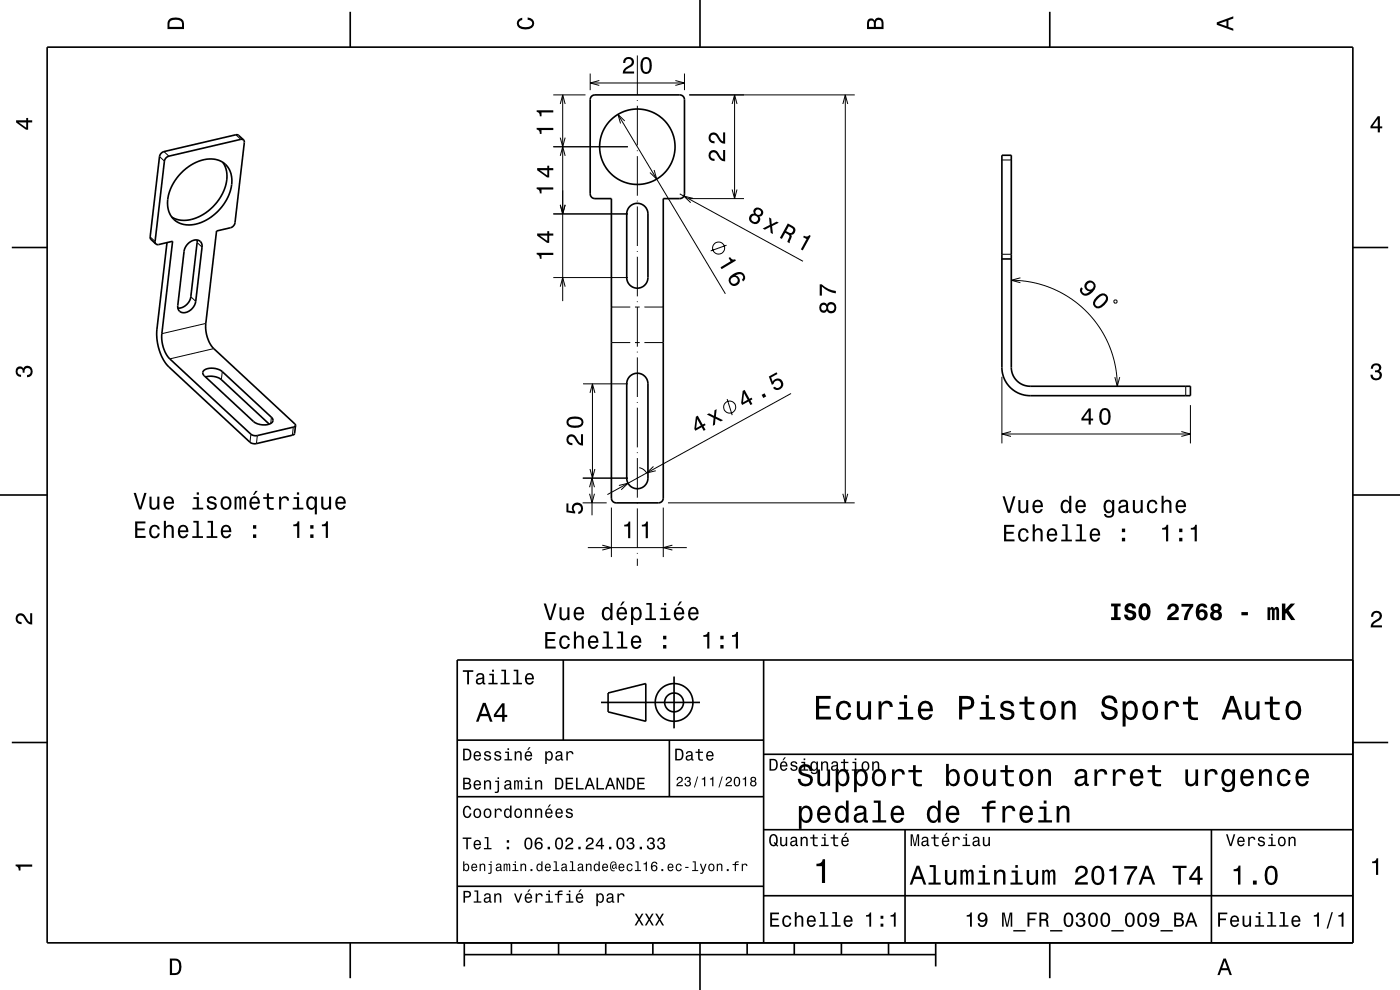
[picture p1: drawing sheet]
<svg xmlns="http://www.w3.org/2000/svg" width="297mm" height="210mm" viewBox="0 0 297 210" stroke-linecap="round" stroke-linejoin="round" font-family="sans-serif">
<g fill="none" stroke="#000" stroke-width=".21">
<path d="M125.2 15.6v3.5M125.2 17.6h20M127.1 17.1l-1.9 .5 1.9 .5M135.2 11.8v8.4M143.3 17.1l1.9 .5-1.9 .5M145.2 15.6v3.5M33.8 33.2l1.1 1M34.8 32.2l1 .9M50 28.6l1.1 1M117.4 31.1h15.8M117.4 20.1h6.8M118.9 22.1l.5-2 .5 2"/>
<path d="M118.9 29.2l.5 1.9 .5-1.9M118.9 33.1l.5-2 .5 2M119.4 20.1v43.8M131.1 24.3l22.8 38M132.5 25.7l-1.4-1.4 .5 1.9M135.2 21.2v.2M135.2 22.4v8.4M135.2 31.9v.2M135.2 33.1v8.4M138.8 36.1l.5 1.9-1.4-1.4M146.2 20.1h35.1M155.3 22.1l.5-2 .6 2"/>
<path d="M155.8 20.1v22M178.8 22.1l.5-2 .5 2M179.3 20.1v86.6M212.5 33.9h2M31.9 50.3l1 .9M41.8 51.4l1.1 1M117.4 45.4h15.8M117.4 58.9h15.8M118.9 43.4l.5 2 .5-2M135.2 42.6v.1M135.2 43.8v8.4M135.2 53.2v.2"/>
<path d="M135.2 54.5v8.4M144.2 41.1l26.1 14.3M146.2 42.1h11.6M147 42.1l-1.9-.5 1.4 1.4M154.1 52l-3.3 1.2M155.3 40.2l.5 1.9 .6-1.9M212.5 53.9h2M214.5 59.5l2.4 .1 2.2 .3 2.4 .7 1.9 .7 2 .9 1.9 1.2 3.3 2.7 2.6 3.3 2 3.8 1.3 4 .4 2.5 .1 2.2M216.5 58.9l-2 .6 2 .5M40.5 63l1 .9M43.7 68.6l-9.4 2.2M45.3 73.9l-9.3 2.2"/>
<path d="M47.2 78.8l-.2 1.7M118.9 60.8l.5-1.9 .5 1.9M129.7 65.1h4M129.7 72.7h4M134.7 65.1h1M134.7 72.7h1M135.2 63.9v.2M135.2 65.1v8.4M135.2 74.6v.2M135.2 75.8v8.4M136.7 65.1h4M136.7 72.7h4"/>
<path d="M212.5 79.9v14.2M236.3 63.8l.5-.2 .2 .5-.5 .2zM236.5 80l.5 1.9 .5-1.9M53.2 92.1l-.2 1.7M54.6 92.4l-.2 1.7M57.6 88.5l-.2 1.3M62.2 90.6l-.2 1.7M123.7 81.4h9.5M125.2 83.4l.5-2 .5 2M125.2 99.5l.5 1.9 .5-1.9M125.7 81.4v20M135.2 85.3v.1"/>
<path d="M135.2 86.5v8.4M135.2 95.9v.2M135.2 97.2v8.4M135.6 99.2a2.25 2.25 0 0 1 1.6 1.1M138.6 99l-1.4 1.3 1.9-.4M154.3 84.7l1 3.4M167.8 83.5l-38.9 21.4M212.5 92.1h40M214.5 91.5l-2 .6 2 .5M250.6 91.5l1.9 .6-1.9 .5M251.5 81.9v2M252.5 85.9v8.2"/>
<path d="M123.6 101.4h9.6M123.6 106.7h5.1M124.7 116.2h21M125.1 103.4l.5-2 .5 2M125.1 104.7l.5 2 .5-2M125.6 101.4v7.9M127.8 115.6l1.9 .6-1.9 .5M129.7 107.7v10.5M131.3 103l1.9-.5-1.4 1.4M135.2 106.6v.2M135.2 107.8v8.4M135.2 117.3v.2"/>
<path d="M135.2 118.5v1.5M140.7 107.7v10.5M141.7 106.7h39.6M142.6 115.6l-1.9 .6 1.9 .5M178.8 104.7l.5 2 .5-2"/>
<circle cx="152.4" cy="52.6" r="1.28"/>
<circle cx="154.8" cy="86.4" r="1.28"/>
</g>
<g fill="none" stroke="#000" stroke-width=".35">
<path d="M10 10h277v190h-277zM74.3 2.5v7.5M148.5 0v10M222.7 2.5v7.5M38.6 36.5a7.7 7.7 0 0 1 8.2-2.3 5 5 0 0 1 2.1 6.3 10.1 10.1 0 0 1-9.1 7.2 4.5 4.5 0 0 1-4.1-5.8 10.3 10.3 0 0 1 2.9-5.4zM47.2 34.4a6.9 6.9 0 0 1-.6 7.7 9.2 9.2 0 0 1-8.6 4.5l-1.6-.6M51.7 29.7l.1 .5-2 17.1-.3 .6-.4 .3-3.2 .8-2.2 19.6a7 7 0 0 0 1.6 5.3l17.3 16 .1 .3M51.7 29.7l-.6-.1-15.3 3.5-.6 .4-.3 .7-2 17 .2 .6M51.7 29.7l-1.1-1-.5-.1-15.3 3.6-.6 .3-.4 .7-1.9 17.1 .1 .5 1.1 1M125.5 20.4l.7-.3h18l.5 .2 .5 .6v20.6l-.3 .4-.4 .2h-3.8v63.6l-.2 .5-.5 .4-9.4 .1-.6-.4-.3-.4v-63.8h-3.6l-.4-.1-.5-.6v-20.3zM212.5 32.9h2v45a4 4 0 0 0 4 4h34v2h-34a6 6 0 0 1-6-6zM2.5 52.5h7.5"/>
<path d="M33.1 51.8l.5 .1 3-.7-2.3 19.6a7 7 0 0 0 1.7 5.3l17.4 16.1 1.2 .2 7.6-1.8 .5-.4M35.4 51.5l-2.1 18.3a10.5 10.5 0 0 0 2.5 8l17.6 16.2 1 .1 7.8-1.8 .3-.4 .2-1.7M39.8 51.8a1.76 1.76 0 0 1 3-.2l.1 .8-1.4 11.5a2.58 2.58 0 0 1-3.3 2.2 1.33 1.33 0 0 1-.5-1.3l1.4-11.6 .3-.8zM41.8 50.9l-1.3 12.1a2.82 2.82 0 0 1-2.8 2.4M133.7 43.7a2.25 2.25 0 0 1 2.4-.4 2.25 2.25 0 0 1 1.4 2.1v13.5a2.25 2.25 0 0 1-2.3 2.2 2.25 2.25 0 0 1-2.2-2.2v-13.5a2.28 2.28 0 0 1 .7-1.7zM212.5 54.9h2M287 52.5h7.5M43.3 78.6a3.5 3.5 0 0 1 3.9 .2l10.4 9.7a.83 .83 0 0 1 .2 1 .83 .83 0 0 1-.8 .5l-1.6 .1-1.5-.6-10.6-9.8a.72 .72 0 0 1 0-1.1zM43.6 80a3.8 3.8 0 0 1 3.4 .5l10.1 9.5M133.7 79.8a2.25 2.25 0 0 1 2.4-.4 2.25 2.25 0 0 1 1.4 2v20a2.25 2.25 0 0 1-2.3 2.3 2.25 2.25 0 0 1-2.2-2.3v-20a2.28 2.28 0 0 1 .7-1.6zM0 105h10M287 105h10"/>
<path d="M119.5 140v17M162 140v60M287 140h-190v60M2.5 157.5h7.5M97 157h65M127.5 149h21M129 147l8-2v8l-8-2zM142 157v12M143 143.5v11M287 157.5h7.5M97 169h65M162 176h125"/>
<path d="M162 160h125M192 176v24M257 176v24M97 188h65M162 190h125M74.3 200v7.5M98.5 202.5h100M98.5 200v5M108.5 200v2.5M118.5 200v2.5M128.5 200v2.5M138.5 200v2.5"/>
<path d="M148.5 200v10M158.5 200v2.5M168.5 200v2.5M178.5 200v2.5M188.5 200v2.5M198.5 200v5M222.7 200v7.5"/>
<circle cx="135.2" cy="31.1" r="8"/>
<circle cx="143" cy="149" r="2"/>
<circle cx="143" cy="149" r="4"/>
</g>
<g fill="#000">
<path d="M36 4a2.18 2.18 0 0 0-.5 2.2h3.5v-1.2a1.43 1.43 0 0 0-1.7-1.3zM36.3 4.4a2.15 2.15 0 0 1 2.2 .3l.1 1h-2.6v-1z" fill-rule="evenodd"/>
<path d="M109.9 4.2l.9-.4v.4a.7 .7 0 0 0-.7 .5 .7 .7 0 0 0 .3 .8 1.7 1.7 0 0 0 2.5-.5 .9 .9 0 0 0-1-.8v-.5a1.24 1.24 0 0 1 1.4 1.1 1.24 1.24 0 0 1-1 1.4 2.22 2.22 0 0 1-2.5-.7l-.2-.5z" fill-rule="evenodd"/>
<path d="M132.5 12.4l-.3 .9h.4a.7 .7 0 0 1 .6-.8 .7 .7 0 0 1 .8 .5 .7 .7 0 0 1-.5 .9 1.8 1.8 0 0 0-1.4 1.7h2.4v-.4h-1.9a2.19 2.19 0 0 1 1.5-1.2 1.13 1.13 0 0 0 .1-1.7 1.13 1.13 0 0 0-1.7 .1zM136.2 12.5a2.66 2.66 0 0 0 .3 3.1 1.14 1.14 0 0 0 1.7-.9 2.31 2.31 0 0 0-.6-2.5l-.5-.1-.6 .1zM136.7 12.6h.7a2.38 2.38 0 0 1 0 2.6h-.7a2.37 2.37 0 0 1 0-2.6z" fill-rule="evenodd"/>
<path d="M184.2 4.2l-.3 .7v1.3h3.5v-1.3a.98 .98 0 0 0-.7-1.1 .98 .98 0 0 0-1.2 .6 .84 .84 0 0 0-1.3-.2zM184.5 4.5a.54 .54 0 0 1 .6-.1 .54 .54 0 0 1 .3 .6v.7h-1zM185.9 4.4a.62 .62 0 0 1 .8-.1 .62 .62 0 0 1 .3 .6v.8h-1.2z" fill-rule="evenodd"/>
<path d="M258.1 4.7v.6l3.5 1.2v-.4l-1-.4v-1.4l1-.4v-.4zM258.6 5l1.6-.5v1z" fill-rule="evenodd"/>
<path d="M3.4 25.5v.5l2.1 1.5h.5v-1.5h.8v-.5h-.8v-.5h-.4v.5zM4 26h1.6v1.1z" fill-rule="evenodd"/>
<path d="M113.8 27.1v.4a.77 .77 0 0 1 .7 .9h.4v-.8h2.5v-.5zM113.8 23.4v.3a.77 .77 0 0 1 .7 1h.4v-.8h2.5v-.5z" fill-rule="evenodd"/>
<path d="M150.6 32.1a1.2 1.2 0 0 0-.2 1.4 1.2 1.2 0 0 0 1.2 .6v-.4a.7 .7 0 0 1-.9-.5 .7 .7 0 0 1 .5-.9 .7 .7 0 0 1 .9 .5 1.8 1.8 0 0 0 1.7 1.4v-2.4h-.4v1.9a2.2 2.2 0 0 1-1.2-1.5 1.11 1.11 0 0 0-1.6-.1zM150.6 28.4a1.2 1.2 0 0 0-.2 1.3 1.2 1.2 0 0 0 1.2 .7v-.4a.7 .7 0 0 1-.9-.6 .7 .7 0 0 1 .5-.8 .7 .7 0 0 1 .9 .5 1.8 1.8 0 0 0 1.7 1.4v-2.4h-.4v1.9a2.2 2.2 0 0 1-1.2-1.5 1.11 1.11 0 0 0-1.6-.1z" fill-rule="evenodd"/>
<path d="M292.3 24.7l-1.6 2.1v.4h1.6v.9h.4v-.9h.5v-.4h-.5v-2.1zM292.3 25.2v1.6h-1.1z" fill-rule="evenodd"/>
<path d="M113.8 39.8v.3a.77 .77 0 0 1 .7 .9h.4v-.8h2.5v-.4zM114 35.7v.4l2.1 1.5h.4v-1.5h.9v-.4h-.9v-.5h-.4v.5zM114.5 36.1h1.6v1.1z" fill-rule="evenodd"/>
<path d="M113.8 53.6v.4a.77 .77 0 0 1 .7 .9h.4v-.8h2.5v-.5zM114 49.5v.5l2.1 1.5h.4v-1.5h.9v-.5h-.9v-.5h-.4v.5zM114.5 50h1.6v1.1z" fill-rule="evenodd"/>
<path d="M154.6 54.7l.4 .7-2.1 1.3 .2 .4 3-1.8-.2-.3a.77 .77 0 0 1-1-.5zM155 58.6a1.19 1.19 0 0 0-.2 1.7 1.19 1.19 0 0 0 1.8 0 1.19 1.19 0 0 0-.1-1.7l-.5-.2a1.03 1.03 0 0 1 1.6 .1 .58 .58 0 0 1-.2 .8l.2 .4a1.18 1.18 0 0 0 .2-1.5 1.18 1.18 0 0 0-1.5-.4zM155 59.5a.75 .75 0 0 1 1.5 0 .75 .75 0 0 1-1.5 0z" fill-rule="evenodd"/>
<path d="M160.2 44.2a.8 .8 0 0 0-.2 1.1 1.11 1.11 0 0 0-1.1 1.2 1.11 1.11 0 0 0 1.2 1 1.03 1.03 0 0 0 1-.4 1.03 1.03 0 0 0 0-1.2 .89 .89 0 0 0 .8-.7 .89 .89 0 0 0-.6-1l-.4-.2zM159.4 46.4a.71 .71 0 0 1 1.4 0 .71 .71 0 0 1-1.4 0zM160.2 45a.6 .6 0 0 1 1.2 0 .6 .6 0 0 1-1.2 0zM163.1 46.1l.2 1.6-1.5 .8 .5 .2 1.1-.6 .1 1.3 .5 .3-.2-1.7 1.4-.7-.4-.3-1.1 .6-.1-1.2z" fill-rule="evenodd"/>
<path d="M167.1 47.4l-1.7 3.1 .5 .2 .7-1.3a.84 .84 0 0 1 .8 1.1l-.4 .8 .5 .3 .5-1.4-.2-.4a.97 .97 0 0 0 .9-.8 .97 .97 0 0 0-.5-1zM167.3 48a1.07 1.07 0 0 1 1 .8 .6 .6 0 0 1-.4 .6 .6 .6 0 0 1-.7-.1l-.4-.3z" fill-rule="evenodd"/>
<path d="M170.5 50a.77 .77 0 0 0 1.2-.1l.3 .1-1.7 3.1-.4-.2 1.2-2.2-.7-.4z" fill-rule="evenodd"/>
<path d="M174.1 64.5a1.05 1.05 0 0 0-.2 1.3 1.05 1.05 0 0 0 1.3 .4l.2-.3a1.11 1.11 0 0 0 1.6 .4 1.11 1.11 0 0 0 .3-1.5 1.03 1.03 0 0 0-.9-.7 1.03 1.03 0 0 0-1 .5l-.1-.2a.85 .85 0 0 0-1.2 .1zM175.6 65.3a.75 .75 0 0 1 1.5 0 .75 .75 0 0 1-1.5 0zM174.2 65.3a.6 .6 0 0 1 1.2 0 .6 .6 0 0 1-1.2 0zM173.9 60.3v2.4h.5v-1.9a5.2 5.2 0 0 0 2.9 1.4v-.5a5.3 5.3 0 0 1-3-1.4z" fill-rule="evenodd"/>
<path d="M230.4 59.9a1.1 1.1 0 0 0-.3 1.2 1.1 1.1 0 0 0 1.1 .7 1.02 1.02 0 0 1-1.4 .3 .55 .55 0 0 1-.1-.8l-.3-.4a1.18 1.18 0 0 0 .2 1.6 1.18 1.18 0 0 0 1.5 0 1.77 1.77 0 0 0 1-2.6 1.13 1.13 0 0 0-1.7 0zM230.6 60.7a.74 .74 0 0 1 1.4 0 .74 .74 0 0 1-1.4 0zM232.6 63a1.41 1.41 0 0 0-.4 2.1 1.42 1.42 0 0 0 2.1-.4 1.52 1.52 0 0 0 .5-2.2 1.43 1.43 0 0 0-2.2 .5zM233 63.3l.8-.6a.63 .63 0 0 1 .7 .1 .63 .63 0 0 1 .1 .7 2.73 2.73 0 0 1-1.8 1.5l-.5-.5v-.3z" fill-rule="evenodd"/>
<path d="M291.1 77.4a1.08 1.08 0 0 1 1.4-.2 1.08 1.08 0 0 1 .4 1.2l-.3 .3a1.06 1.06 0 0 1 .5 1.3 1.06 1.06 0 0 1-1.2 .7 1.1 1.1 0 0 1-1.2-1.2h.5a.71 .71 0 0 0 1 .8 .71 .71 0 0 0 .1-1.3h-.6v-.4a.61 .61 0 0 0 .8-.3 .61 .61 0 0 0-.2-.8 .61 .61 0 0 0-.9 .2l-.1 .5h-.5z" fill-rule="evenodd"/>
<path d="M3.6 78a.86 .86 0 0 1 1.4 .2 1.06 1.06 0 0 1 1.2-.6 1.06 1.06 0 0 1 .7 1.2 1.1 1.1 0 0 1-1.2 1.2v-.4a.71 .71 0 0 0 .8-1 .71 .71 0 0 0-1.3-.1v.6h-.4a.61 .61 0 0 0-.3-.8 .61 .61 0 0 0-.8 .2 .61 .61 0 0 0 .2 .8l.6 .2v.4a1.15 1.15 0 0 1-1.2-.6 1.15 1.15 0 0 1 .3-1.3z" fill-rule="evenodd"/>
<path d="M120.4 92.4a1.2 1.2 0 0 0-.1 1.4 1.2 1.2 0 0 0 1.1 .6v-.4a.7 .7 0 0 1-.8-.5 .7 .7 0 0 1 .5-.9 .7 .7 0 0 1 .8 .5 1.81 1.81 0 0 0 1.8 1.4v-2.4h-.5v1.9a2.22 2.22 0 0 1-1.1-1.5 1.11 1.11 0 0 0-1.7-.1zM120.6 88.7a1.13 1.13 0 0 0-.4 1.2 1.13 1.13 0 0 0 1 .8 2.27 2.27 0 0 0 2.5-.6 1.14 1.14 0 0 0-.9-1.7 2.9 2.9 0 0 0-2.2 .3zM120.7 89.2a2.38 2.38 0 0 1 2.6 0v.7a2.38 2.38 0 0 1-2.6 0z" fill-rule="evenodd"/>
<path d="M147.6 88.4l-.3 2.6 .2 .4 1.4-.8 .4 .8 .4-.2-.4-.8 .4-.2-.2-.4-.4 .3-1.1-1.9zM147.9 88.9l.8 1.4-1 .5zM150 87.9l1.4 .7-.2 1.7 .5-.2 .1-1.3 1.1 .6 .5-.3-1.5-.7 .1-1.6-.4 .2-.1 1.2-1.1-.5z" fill-rule="evenodd"/>
<path d="M157.6 82.9l-.4 2.6 .2 .4 1.4-.7 .4 .7 .4-.2-.4-.8 .4-.2-.2-.4-.4 .3-1-1.9zM157.8 83.4l.8 1.4-1 .5zM161.6 83.8l.3 .6 .6-.3-.3-.7zM163.1 79.9l.7 1.7 .3-.2a.8 .8 0 0 1 1-.8 .8 .8 0 0 1 .5 1.2 .8 .8 0 0 1-1.2 .2l-.4 .3a1.21 1.21 0 0 0 1.8 .2 1.21 1.21 0 0 0-.1-1.9 1.21 1.21 0 0 0-1.8 .4l-.3-.9 1.3-.8-.2-.3z" fill-rule="evenodd"/>
<path d="M230.9 86.6l-1.5 2.1v.5h1.5v.9h.5v-.9h.5v-.4h-.5v-2.2zM230.9 87.2v1.6h-1.1zM233.5 87a2.67 2.67 0 0 0 .4 3.1 1.14 1.14 0 0 0 1.6-1 2.31 2.31 0 0 0-.6-2.5l-.5-.1-.5 .1zM234.1 87h.6a2.38 2.38 0 0 1 0 2.7h-.6a2.37 2.37 0 0 1 0-2.7z" fill-rule="evenodd"/>
<path d="M28.7 110.6v3.5h2.2v-.4h-1.8v-1.2h1.6v-.4h-1.6v-1.1h1.8v-.4zM31.9 111.7a1.53 1.53 0 0 0 .9 2.5 1.07 1.07 0 0 0 1.1-1.1h-.4a.67 .67 0 0 1-.7 .7 .67 .67 0 0 1-.7-.6 1.11 1.11 0 0 1 .7-1.5 .6 .6 0 0 1 .6 .6h.5a1.09 1.09 0 0 0-.8-1 1.09 1.09 0 0 0-1.2 .4zM34.8 110.5v3.6h.4v-1.6a.64 .64 0 0 1 .4-.7 .64 .64 0 0 1 .8 .3v2h.5v-1.8a.88 .88 0 0 0-.6-1 .88 .88 0 0 0-1.1 .5v-1.3zM38 111.7a1.54 1.54 0 0 0 .8 2.5 1.06 1.06 0 0 0 1.1-.9h-.4l-.2 .4-.4 .1a.76 .76 0 0 1-.7-.9h1.8a1.16 1.16 0 0 0-.5-1.4 1.16 1.16 0 0 0-1.5 .2zM38.4 111.9a.66 .66 0 0 1 .8-.1 .66 .66 0 0 1 .3 .7h-1.3zM41 110.5v.4h.7v2.8h-.9v.4h2.3v-.4h-.9v-3.2zM44.1 110.5v.4h.6v2.8h-.9v.4h2.3v-.4h-.9v-3.2zM47.1 111.7a1.54 1.54 0 0 0 .8 2.5 1.05 1.05 0 0 0 1.1-.9h-.4l-.2 .4-.4 .1a.76 .76 0 0 1-.7-.9h1.8a1.16 1.16 0 0 0-.5-1.4 1.16 1.16 0 0 0-1.5 .2zM47.5 111.9a.66 .66 0 0 1 .8-.1 .66 .66 0 0 1 .3 .7h-1.3zM53.7 113.4v.7h.7v-.7zM53.7 111.4v.8h.7v-.8z" fill-rule="evenodd"/>
<path d="M28.3 104.6l1.2 3.5h.5l1.1-3.5h-.5l-.9 2.9-.9-2.9zM31.7 105.4v1.7a.89 .89 0 0 0 .6 1 .89 .89 0 0 0 1.1-.5v.5h.4v-2.7h-.4v1.5a.65 .65 0 0 1-.4 .8 .65 .65 0 0 1-.8-.3v-2zM35 105.6a1.55 1.55 0 0 0 .8 2.6 1.06 1.06 0 0 0 1.1-.9h-.5l-.2 .3-.4 .2a.76 .76 0 0 1-.7-1h1.8a1.17 1.17 0 0 0-.5-1.3 1.17 1.17 0 0 0-1.4 .1zM35.3 105.9a.66 .66 0 0 1 .8-.2 .66 .66 0 0 1 .4 .8h-1.4zM41 105.4v.4h.7v1.9h-.9v.4h2.3v-.4h-.9v-2.3zM41.7 104.4v.5h.5v-.5zM44.2 105.5a.76 .76 0 0 0-.3 .8 .76 .76 0 0 0 .8 .5l.8 .4a.63 .63 0 0 1-.6 .6 .63 .63 0 0 1-.6-.6h-.5a1.07 1.07 0 0 0 1.2 .9 1.07 1.07 0 0 0 .9-1.2l-.4-.3-1.1-.3a.54 .54 0 0 1 .5-.7 .54 .54 0 0 1 .6 .5h.4a1.03 1.03 0 0 0-.7-.9 1.03 1.03 0 0 0-1 .3zM47.1 105.6a1.53 1.53 0 0 0 .8 2.6 1.48 1.48 0 0 0 1.2-1.5 1.48 1.48 0 0 0-1.2-1.4l-.4 .1zM47.4 105.9a.67 .67 0 0 1 .7-.2 .67 .67 0 0 1 .5 .5 1.11 1.11 0 0 1-.7 1.6 1.17 1.17 0 0 1-.5-1.9zM49.8 105.4v2.7h.4v-1.9l.2-.5h.3l.1 .2v2.2h.4v-2.1l.4-.4 .2 .2v.4v1.9h.4v-1.9a.69 .69 0 0 0-.5-.9l-.6 .3-.1-.2-.4-.1-.4 .3v-.2zM54.2 104.1l-.5 .9h.3l.7-.9zM53.2 105.6a1.54 1.54 0 0 0 .8 2.6 1.06 1.06 0 0 0 1.1-.9h-.4l-.3 .3-.3 .2a.76 .76 0 0 1-.7-1h1.7a1.17 1.17 0 0 0-.5-1.3 1.17 1.17 0 0 0-1.4 .1zM53.6 105.9a.66 .66 0 0 1 .7-.2 .66 .66 0 0 1 .4 .8h-1.3zM56.6 104.7v.7h-.8v.4h.8v1.8a1.05 1.05 0 0 0 1.5 .5v-.4a.68 .68 0 0 1-1-.3l-.1-1.6h1.1v-.4h-1.1v-.7zM59.2 105.4v2.7h.5v-1.6a.66 .66 0 0 1 .3-.8 .66 .66 0 0 1 .8 .3l.1 .2h.4a.89 .89 0 0 0-.7-.9 .89 .89 0 0 0-1 .5v-.4zM62.3 105.4v.4h.7v1.9h-.9v.4h2.3v-.4h-1v-2.3zM63 104.4v.5h.5v-.5zM65.2 105.6a1.57 1.57 0 0 0 .8 2.6l.4-.2 .4-.4v1.5h.4v-3.7h-.4v.4l-.2-.3a.88 .88 0 0 0-1.4 .1zM65.6 105.9a.62 .62 0 0 1 .7-.2 .62 .62 0 0 1 .4 .5 1.12 1.12 0 0 1-.6 1.6 1.19 1.19 0 0 1-.5-1.9zM68.1 105.4v1.7a.89 .89 0 0 0 .7 1 .89 .89 0 0 0 1-.5v.5h.4v-2.7h-.4v1.5a.64 .64 0 0 1-.4 .8 .64 .64 0 0 1-.8-.3v-2zM71.4 105.6a1.54 1.54 0 0 0 .8 2.6 1.05 1.05 0 0 0 1.1-.9h-.4l-.3 .3-.3 .2a.76 .76 0 0 1-.7-1h1.8a1.16 1.16 0 0 0-.5-1.3 1.16 1.16 0 0 0-1.5 .1zM71.8 105.9a.66 .66 0 0 1 .8-.2 .66 .66 0 0 1 .3 .8h-1.3z" fill-rule="evenodd"/>
<path d="M62.2 111.3v.3h.8v2.5h.5v-3.5h-.3a.77 .77 0 0 1-1 .7zM65.8 113.4v.7h.7v-.7zM65.8 111.4v.8h.7v-.8zM68.3 111.3v.3h.8v2.5h.5v-3.5h-.4a.77 .77 0 0 1-.9 .7z" fill-rule="evenodd"/>
<path d="M120.2 106.8h.4v1.5l.9 .2a1.21 1.21 0 0 1 .6-1.8 1.21 1.21 0 0 1 1.6 .8 1.21 1.21 0 0 1-1 1.5v-.4a.79 .79 0 0 0 .5-1.1 .79 .79 0 0 0-1.1-.4 .79 .79 0 0 0-.3 1.1l.2 .3v.4l-1.8-.2z" fill-rule="evenodd"/>
<path d="M132.4 111.3v.4h.8v2.5h.5v-3.6h-.3a.78 .78 0 0 1-1 .7zM136.2 111.3v.4h.8v2.5h.4v-3.6h-.3a.78 .78 0 0 1-.9 .7z" fill-rule="evenodd"/>
<path d="M213 111.3v3.5h2.2v-.4h-1.7v-1.2h1.5v-.4h-1.5v-1h1.7v-.5zM216.3 112.4a1.53 1.53 0 0 0 .8 2.5 1.05 1.05 0 0 0 1.1-1h-.4a.67 .67 0 0 1-.6 .6 .67 .67 0 0 1-.7-.6 1.11 1.11 0 0 1 .6-1.5 .6 .6 0 0 1 .7 .6h.4a1.09 1.09 0 0 0-.7-.9 1.09 1.09 0 0 0-1.2 .3zM219.1 111.2v3.6h.4v-1.5a.64 .64 0 0 1 .4-.8 .64 .64 0 0 1 .8 .3v2h.5v-1.7a.88 .88 0 0 0-.6-1 .88 .88 0 0 0-1.1 .4v-1.3zM222.4 112.4a1.54 1.54 0 0 0 .8 2.5 1.05 1.05 0 0 0 1-.8h-.4l-.2 .3-.4 .1a.76 .76 0 0 1-.7-.9h1.8a1.16 1.16 0 0 0-.5-1.4 1.16 1.16 0 0 0-1.4 .2zM222.7 112.6a.66 .66 0 0 1 .8-.1 .66 .66 0 0 1 .3 .7h-1.3zM225.3 111.2v.4h.7v2.9h-.9v.3h2.3v-.3h-.9v-3.3zM228.4 111.2v.4h.7v2.9h-.9v.3h2.2v-.3h-.9v-3.3zM231.5 112.4a1.54 1.54 0 0 0 .8 2.5 1.06 1.06 0 0 0 1-.8h-.4l-.2 .3-.4 .1a.76 .76 0 0 1-.7-.9h1.8a1.16 1.16 0 0 0-.5-1.4 1.16 1.16 0 0 0-1.4 .2zM231.8 112.6a.66 .66 0 0 1 .8-.1 .66 .66 0 0 1 .3 .7h-1.3zM238 114.1v.7h.7v-.7zM238 112.1v.8h.7v-.8z" fill-rule="evenodd"/>
<path d="M212.7 105.3l1.1 3.5h.5l1.1-3.5h-.5l-.8 3-.9-3zM216 106.1v1.8a.89 .89 0 0 0 .7 .9 .89 .89 0 0 0 1-.4v.4h.4v-2.7h-.4v1.5a.65 .65 0 0 1-.4 .8 .65 .65 0 0 1-.8-.3v-2zM219.3 106.4a1.54 1.54 0 0 0 .8 2.5 1.06 1.06 0 0 0 1.1-.9h-.4l-.3 .4-.3 .1a.76 .76 0 0 1-.7-.9h1.8a1.17 1.17 0 0 0-.5-1.4 1.17 1.17 0 0 0-1.5 .2zM219.7 106.6a.66 .66 0 0 1 .8-.1 .66 .66 0 0 1 .3 .7h-1.3zM225.3 106.4a1.58 1.58 0 0 0 .7 2.5l.5-.1 .3-.4v.4h.5v-3.6h-.5v1.3a.89 .89 0 0 0-1.5-.1zM225.6 106.7a.62 .62 0 0 1 .7-.3 .62 .62 0 0 1 .5 .6 1.12 1.12 0 0 1-.7 1.5 1.19 1.19 0 0 1-.5-1.8zM228.4 106.4a1.54 1.54 0 0 0 .8 2.5 1.06 1.06 0 0 0 1.1-.9h-.4l-.2 .4-.4 .1a.76 .76 0 0 1-.7-.9h1.8a1.16 1.16 0 0 0-.5-1.4 1.16 1.16 0 0 0-1.5 .2zM228.8 106.6a.66 .66 0 0 1 .8-.1 .66 .66 0 0 1 .3 .7h-1.3zM234.4 106.4a1.57 1.57 0 0 0 .8 2.5l.4-.1 .4-.4a.73 .73 0 0 1-.4 1 .73 .73 0 0 1-1-.4h-.4a1.1 1.1 0 0 0 1.3 .9 1.1 1.1 0 0 0 .9-1.2v-2.6h-.4v.4l-.4-.4a.89 .89 0 0 0-1.2 .3zM234.7 106.7a.63 .63 0 0 1 .7-.3 .63 .63 0 0 1 .5 .6 1.11 1.11 0 0 1-.7 1.5 1.19 1.19 0 0 1-.5-1.8zM237.6 106.2l-.3 .7h.4a.55 .55 0 0 1 .7-.6 .55 .55 0 0 1 .4 .8l-.2 .1a1 1 0 0 0-1.1 .2 1 1 0 0 0-.2 1 .94 .94 0 0 0 1.6 0l.1 .3 .6 .1v-.3l-.3-.1v-1.6a1.02 1.02 0 0 0-1.7-.6zM237.8 107.7l1.1-.3a.77 .77 0 0 1-.2 .9 .77 .77 0 0 1-.9 .1l-.1-.4zM240.3 106.1v1.8a.89 .89 0 0 0 .6 .9 .89 .89 0 0 0 1.1-.4v.4h.4v-2.7h-.4v1.5a.65 .65 0 0 1-.4 .8 .65 .65 0 0 1-.8-.3v-2zM243.6 106.4a1.52 1.52 0 0 0 .8 2.5 1.05 1.05 0 0 0 1.1-1.1h-.4a.67 .67 0 0 1-.6 .7 .67 .67 0 0 1-.7-.6 1.11 1.11 0 0 1 .7-1.5 .6 .6 0 0 1 .6 .6h.4a1.09 1.09 0 0 0-.7-1 1.09 1.09 0 0 0-1.2 .4zM246.4 105.2v3.6h.5v-1.6a.63 .63 0 0 1 .3-.7 .63 .63 0 0 1 .8 .3l.1 2h.4v-1.8a.88 .88 0 0 0-.6-1 .88 .88 0 0 0-1 .5v-1.3zM249.7 106.4a1.54 1.54 0 0 0 .8 2.5 1.06 1.06 0 0 0 1.1-.9h-.5l-.2 .4-.4 .1a.76 .76 0 0 1-.7-.9h1.8a1.17 1.17 0 0 0-.5-1.4 1.17 1.17 0 0 0-1.4 .2zM250 106.6a.66 .66 0 0 1 .8-.1 .66 .66 0 0 1 .4 .7h-1.4z" fill-rule="evenodd"/>
<path d="M246.5 112v.3h.9v2.5h.4v-3.5h-.3a.77 .77 0 0 1-1 .7zM250.1 114.1v.7h.7v-.7zM250.1 112.1v.8h.7v-.8zM252.6 112v.3h.8v2.5h.5v-3.5h-.3a.77 .77 0 0 1-1 .7z" fill-rule="evenodd"/>
<path d="M3.6 130.4a1.22 1.22 0 0 1 2 .7l.4 .6 .4 .3v-1.9h.4v2.4a1.8 1.8 0 0 1-1.7-1.4 .71 .71 0 0 0-.9-.5 .71 .71 0 0 0-.5 .8 .71 .71 0 0 0 .9 .5v.5a1.18 1.18 0 0 1-1.2-.7 1.18 1.18 0 0 1 .2-1.3z" fill-rule="evenodd"/>
<path d="M115.7 134.1v3.5h2.2v-.5h-1.8v-1.1h1.6v-.5h-1.6v-1h1.7v-.4zM118.9 135.2a1.53 1.53 0 0 0 .9 2.5 1.05 1.05 0 0 0 1.1-1.1h-.4a.67 .67 0 0 1-.7 .7 .67 .67 0 0 1-.7-.6 1.12 1.12 0 0 1 .7-1.5 .6 .6 0 0 1 .6 .6h.5a1.09 1.09 0 0 0-.8-1 1.09 1.09 0 0 0-1.2 .4zM121.8 134v3.6h.4v-1.6a.63 .63 0 0 1 .5-.8 .63 .63 0 0 1 .7 .7v1.7h.5v-1.8a.88 .88 0 0 0-.6-1 .88 .88 0 0 0-1.1 .5v-1.3zM125 135.2a1.54 1.54 0 0 0 .8 2.5 1.06 1.06 0 0 0 1.1-.9h-.4l-.3 .3-.3 .2a.75 .75 0 0 1-.7-1h1.8a1.16 1.16 0 0 0-.5-1.3 1.16 1.16 0 0 0-1.5 .2zM125.4 135.4a.66 .66 0 0 1 .8-.2 .66 .66 0 0 1 .3 .8h-1.3zM128 134v.3h.7v2.9h-.9v.4h2.3v-.4h-1v-3.2zM131 134v.3h.7v2.9h-.9v.4h2.3v-.4h-.9v-3.2zM134.1 135.2a1.54 1.54 0 0 0 .8 2.5 1.06 1.06 0 0 0 1.1-.9h-.4l-.2 .3-.4 .2a.75 .75 0 0 1-.7-1h1.8a1.17 1.17 0 0 0-.5-1.3 1.17 1.17 0 0 0-1.5 .2zM134.5 135.4a.66 .66 0 0 1 .8-.2 .66 .66 0 0 1 .3 .8h-1.3zM140.7 136.8v.8h.7v-.8zM140.7 134.9v.7h.7v-.7z" fill-rule="evenodd"/>
<path d="M115.3 128l1.2 3.5h.5l1.1-3.5h-.5l-.9 3-.9-3zM118.7 128.8v1.8a.89 .89 0 0 0 .6 1 .89 .89 0 0 0 1.1-.5v.4h.4v-2.7h-.4v1.6a.65 .65 0 0 1-.4 .8 .65 .65 0 0 1-.8-.3l-.1-2.1zM122 129.1a1.54 1.54 0 0 0 .8 2.5 1.06 1.06 0 0 0 1.1-.8h-.5l-.2 .3-.4 .1a.76 .76 0 0 1-.7-.9h1.8a1.17 1.17 0 0 0-.5-1.4 1.17 1.17 0 0 0-1.4 .2zM122.3 129.3a.66 .66 0 0 1 .8-.1 .66 .66 0 0 1 .4 .7h-1.4zM127.9 129.1a1.57 1.57 0 0 0 .8 2.5l.5-.1 .3-.4v.4h.4v-3.6h-.4v1.3a.89 .89 0 0 0-1.6-.1zM128.3 129.4a.62 .62 0 0 1 .7-.3 .62 .62 0 0 1 .4 .6 1.11 1.11 0 0 1-.6 1.5 1.19 1.19 0 0 1-.5-1.8zM132.1 127.6l-.5 .8h.3l.7-.8zM131.1 129.1a1.54 1.54 0 0 0 .8 2.5 1.05 1.05 0 0 0 1.1-.8h-.5l-.2 .3-.4 .1a.75 .75 0 0 1-.7-.9h1.8a1.16 1.16 0 0 0-.5-1.4 1.16 1.16 0 0 0-1.4 .2zM131.4 129.3a.66 .66 0 0 1 .8-.1 .66 .66 0 0 1 .4 .7h-1.4zM133.9 128.8v3.8h.4v-1.5a.93 .93 0 0 0 1 .5 .93 .93 0 0 0 .8-.8 1.51 1.51 0 0 0-1-2.1l-.5 .1-.3 .4v-.4zM134.5 129.4a.63 .63 0 0 1 .7-.3 .63 .63 0 0 1 .4 .6 1.13 1.13 0 0 1-.6 1.5 1.18 1.18 0 0 1-.5-1.8zM137.1 127.9v.4h.7v2.9h-.9v.3h2.3v-.3h-.9v-3.3zM140.2 128.9v.4h.7v1.9h-.9v.3h2.2v-.3h-.9v-2.3zM140.9 127.9v.5h.4v-.5zM144.2 127.6l-.5 .8h.3l.7-.8zM143.2 129.1a1.54 1.54 0 0 0 .8 2.5 1.06 1.06 0 0 0 1.1-.8h-.4l-.2 .3-.4 .1a.75 .75 0 0 1-.7-.9h1.8a1.17 1.17 0 0 0-.5-1.4 1.17 1.17 0 0 0-1.5 .2zM143.6 129.3a.66 .66 0 0 1 .8-.1 .66 .66 0 0 1 .3 .7h-1.3zM146.3 129.1a1.54 1.54 0 0 0 .8 2.5 1.06 1.06 0 0 0 1.1-.8h-.5l-.2 .3-.4 .1a.75 .75 0 0 1-.7-.9h1.8a1.16 1.16 0 0 0-.5-1.4 1.16 1.16 0 0 0-1.4 .2zM146.6 129.3a.66 .66 0 0 1 .8-.1 .66 .66 0 0 1 .3 .7h-1.3z" fill-rule="evenodd"/>
<path d="M149.2 134.7v.4h.8v2.5h.5v-3.6h-.4a.77 .77 0 0 1-.9 .7zM152.8 136.8v.8h.7v-.8zM152.8 134.9v.7h.7v-.7zM155.3 134.7v.4h.8v2.5h.5v-3.6h-.4a.77 .77 0 0 1-.9 .7z" fill-rule="evenodd"/>
<path d="M235.7 128v.6h.7v2.3h-.7v.6h2v-.6h-.6v-2.3h.6v-.6zM238.9 128.2a1.08 1.08 0 0 0-.2 1.3 1.08 1.08 0 0 0 1.1 .6l.3 .1a.52 .52 0 0 1-.3 .8 .52 .52 0 0 1-.6-.6h-.8a1.29 1.29 0 0 0 1.5 1.2 1.29 1.29 0 0 0 1.1-1.6 2.05 2.05 0 0 0-1.5-.7l-.2-.3 .1-.3 .4-.1 .3 .1 .1 .4h.8a1.24 1.24 0 0 0-.8-1.1 1.24 1.24 0 0 0-1.3 .2zM241.9 128.4a2.51 2.51 0 0 0 .4 3.1 1.21 1.21 0 0 0 1.7-.9 1.93 1.93 0 0 0-.9-2.6l-.8 .1zM242.6 128.7l.2-.1a1.63 1.63 0 0 1 .2 2.3h-.5a2.19 2.19 0 0 1 .1-2.2zM248 128.3l-.4 1h.7a.56 .56 0 0 1 .8-.7 .56 .56 0 0 1 0 1l-.3 .2a2.04 2.04 0 0 0-1.2 1.7h2.5v-.6h-1.6l.8-.6a1.22 1.22 0 0 0 .6-1.8 1.22 1.22 0 0 0-1.9-.2zM250.6 128.1v.6h1.8a4.7 4.7 0 0 0-1.3 2.8h.8a4.6 4.6 0 0 1 1.2-2.9v-.5zM254.2 128.3a2.36 2.36 0 0 0 .2 3.2 1.19 1.19 0 0 0 1.8-1 1.19 1.19 0 0 0-1.8-1 .74 .74 0 0 1 .6-.9l.3 .1 .1 .2h.7a1.13 1.13 0 0 0-1.9-.6zM254.3 130.4a.6 .6 0 0 1 1.2 0 .6 .6 0 0 1-1.2 0zM257.1 128.3a.87 .87 0 0 0 .1 1.4 1.06 1.06 0 0 0-.4 1.3 1.06 1.06 0 0 0 1.2 .6 1.06 1.06 0 0 0 1.2-.6 1.06 1.06 0 0 0-.5-1.3 .94 .94 0 0 0 .3-1.2 .94 .94 0 0 0-1-.5zM257.4 130.5a.56 .56 0 0 1 1.1 0 .56 .56 0 0 1-1.1 0zM257.5 129a.5 .5 0 0 1 1 0 .5 .5 0 0 1-1 0zM263.4 129.8v.7h1.3v-.7zM268.9 128.8v2.7h.6v-2l.2-.2 .1 .2v2h.6v-2l.2-.2 .2 .2v2h.5l-.1-2.5-.4-.3-.5 .4-.2-.3-.3-.1-.4 .4v-.3zM271.9 128v3.5h.8v-1.3l.2-.2 1 1.5h.9l-1.4-2 1.4-1.5h-1l-1.1 1.3v-1.3z" fill-rule="evenodd"/>
<path d="M291.2 129.9a1.18 1.18 0 0 1 1.9 .3 1.18 1.18 0 0 1-1 1.7l-.5 .3-.3 .5h1.9v.4h-2.4a1.8 1.8 0 0 1 1.4-1.8 .71 .71 0 0 0 .5-.8 .71 .71 0 0 0-.9-.5 .71 .71 0 0 0-.5 .8h-.4z" fill-rule="evenodd"/>
<path d="M98.2 158.8v2.5h.9a1.37 1.37 0 0 0 .7-2.2 1.56 1.56 0 0 0-1.6-.3zM98.6 159.1a.98 .98 0 0 1 1.1 .7 .98 .98 0 0 1-.6 1.2h-.5zM100.7 159.6a1.04 1.04 0 0 0-.2 1.2 1.04 1.04 0 0 0 1 .5l.5-.5h-.3l-.4 .3a.54 .54 0 0 1-.5-.7h1.3a.83 .83 0 0 0-.4-.9 .83 .83 0 0 0-1 .1zM100.9 159.7l.2-.1a.47 .47 0 0 1 .5 .1 .47 .47 0 0 1 .1 .5h-.9zM102.9 159.5l-.2 .1a.69 .69 0 0 0 .9 .9l.2 .1a.43 .43 0 0 1-.4 .5 .43 .43 0 0 1-.4-.4h-.3a.74 .74 0 0 0 .9 .7 .74 .74 0 0 0 .5-1l-1-.4a.38 .38 0 0 1 .3-.5 .38 .38 0 0 1 .4 .4h.3a.78 .78 0 0 0-1.2-.4zM105.1 159.5l-.2 .1a.69 .69 0 0 0 .9 .9l.2 .1a.43 .43 0 0 1-.4 .5 .43 .43 0 0 1-.5-.4h-.3a.74 .74 0 0 0 .9 .7 .74 .74 0 0 0 .5-1l-.9-.4a.38 .38 0 0 1 .3-.5 .38 .38 0 0 1 .4 .4h.3a.77 .77 0 0 0-1.2-.4zM107.2 159.4v.3h.5v1.3h-.7v.3h1.6v-.3h-.6v-1.6zM107.7 158.7v.4h.3v-.4zM109.2 159.4v1.9h.3v-1.1a.45 .45 0 0 1 .4-.6 .45 .45 0 0 1 .5 .5v1.2h.3v-1.3a.63 .63 0 0 0-.5-.7 .63 .63 0 0 0-.7 .4v-.3zM112.2 158.5l-.4 .6h.3l.5-.6zM111.5 159.6a1.04 1.04 0 0 0-.2 1.2 1.04 1.04 0 0 0 1.1 .5l.5-.5h-.3l-.5 .3a.54 .54 0 0 1-.5-.7h1.3a.83 .83 0 0 0-.4-.9 .83 .83 0 0 0-1 .1zM111.8 159.7l.1-.1a.48 .48 0 0 1 .5 .1 .48 .48 0 0 1 .2 .5h-1zM115.7 159.4v2.7h.3v-1.1a.66 .66 0 0 0 .7 .4 .66 .66 0 0 0 .5-.6 .91 .91 0 0 0 0-1.1 .91 .91 0 0 0-1-.3l-.2 .3v-.3zM116.1 159.8a.45 .45 0 0 1 .5-.2 .45 .45 0 0 1 .3 .4 .65 .65 0 0 1 .1 .8 .65 .65 0 0 1-.7 .2 .98 .98 0 0 1-.2-1.2zM118.1 159.5l-.2 .4h.3a.39 .39 0 0 1 .4-.3 .39 .39 0 0 1 .3 .5h-.1a.65 .65 0 0 0-1 .4 .65 .65 0 0 0 .6 .9l.6-.3 .1 .2h.4v-.2l-.2-.1v-1.1a.72 .72 0 0 0-.5-.6 .72 .72 0 0 0-.7 .2zM118.2 160.6l.8-.3a.55 .55 0 0 1-.2 .7 .55 .55 0 0 1-.6 0zM120.1 159.4v1.9h.4v-1.1a.47 .47 0 0 1 .2-.6 .47 .47 0 0 1 .6 .2v.2h.4a.64 .64 0 0 0-.5-.7 .64 .64 0 0 0-.8 .4v-.3z" fill-rule="evenodd"/>
<path d="M98.2 142.2v.3h.9v2.7h.4v-2.7h.9v-.3zM101.3 143l-.3 .5h.4a.47 .47 0 0 1 .5-.4 .47 .47 0 0 1 .4 .6l-.2 .1a.84 .84 0 0 0-1 .2 .84 .84 0 0 0 0 1.1 .9 .9 0 0 0 1.3-.2l.1 .2 .5 .1v-.3l-.3-.1v-1.3a.87 .87 0 0 0-1.4-.5zM101.4 144.3l.9-.3a.66 .66 0 0 1-.1 .7 .66 .66 0 0 1-.8 .1zM103.8 142.9v.3h.6v1.6h-.8v.4h2v-.4h-.8v-1.9zM104.4 142.1v.4h.4v-.4zM106.4 142.1v.3h.6v2.4h-.8v.4h1.9v-.4h-.7v-2.7zM109 142.1v.3h.6v2.4h-.8v.4h1.9v-.4h-.7v-2.7zM111.6 143.1a1.32 1.32 0 0 0 .7 2.1 .9 .9 0 0 0 .9-.7h-.3l-.2 .3-.4 .1a.65 .65 0 0 1-.6-.8h1.6a1 1 0 0 0-.4-1.2 1 1 0 0 0-1.3 .2zM111.9 143.3a.57 .57 0 0 1 .7-.1 .57 .57 0 0 1 .3 .6h-1.2z" fill-rule="evenodd"/>
<path d="M102.4 149.1l-1.4 4h.5l.4-1.2h1.6l.4 1.2h.6l-1.5-4zM102.7 149.7l.7 1.7h-1.3zM106.5 149.2l-1.7 2.4v.5h1.7v1h.5v-1h.6v-.5h-.6v-2.4zM106.5 149.9v1.7h-1.3z" fill-rule="evenodd"/>
<path d="M143.2 158.8v2.5h.9a1.37 1.37 0 0 0 .7-2.2 1.56 1.56 0 0 0-1.6-.3zM143.6 159.1a.98 .98 0 0 1 1.1 .7 .98 .98 0 0 1-.6 1.2h-.5zM145.7 159.5l-.2 .4h.3a.39 .39 0 0 1 .5-.3 .39 .39 0 0 1 .3 .5h-.2a.65 .65 0 0 0-.9 .4 .65 .65 0 0 0 .5 .9l.7-.3v.2h.4v-.2l-.1-.1-.1-1.1a.73 .73 0 0 0-.4-.6 .73 .73 0 0 0-.8 .2zM145.8 160.6l.8-.3a.55 .55 0 0 1-.1 .7 .55 .55 0 0 1-.7 0zM148.1 158.9v.5h-.5v.3h.5v1.3a.75 .75 0 0 0 1 .4v-.3a.48 .48 0 0 1-.7-.3v-1.1h.7v-.3h-.7v-.5zM150 159.6a1.04 1.04 0 0 0-.2 1.2 1.04 1.04 0 0 0 1.1 .5l.5-.5h-.4l-.4 .3a.54 .54 0 0 1-.5-.7h1.3a.83 .83 0 0 0-.4-.9 .83 .83 0 0 0-1 .1zM150.3 159.7l.1-.1a.48 .48 0 0 1 .5 .1 .48 .48 0 0 1 .2 .5h-1z" fill-rule="evenodd"/>
<path d="M173.1 147.6v5h3.2v-.6h-2.5v-1.7h2.2v-.6h-2.2v-1.5h2.4v-.6zM177.8 149.2a2.59 2.59 0 0 0 .5 3.4 1.58 1.58 0 0 0 2.3-1.4h-.6a.95 .95 0 0 1-.9 1 .95 .95 0 0 1-1-.9 1.59 1.59 0 0 1 .9-2.1 .85 .85 0 0 1 .9 .8h.7a1.56 1.56 0 0 0-1.1-1.3 1.56 1.56 0 0 0-1.7 .5zM181.8 148.8v2.5a1.27 1.27 0 0 0 .9 1.4 1.27 1.27 0 0 0 1.5-.7v.6h.6v-3.8h-.6v2.2a.92 .92 0 0 1-.6 1.1 .92 .92 0 0 1-1.2-.4v-2.9zM186.4 148.8v3.8h.6v-2.2a.95 .95 0 0 1 .5-1.1 .95 .95 0 0 1 1.2 .3l.1 .4h.6a1.28 1.28 0 0 0-1-1.4 1.28 1.28 0 0 0-1.4 .8v-.6zM190.8 148.9v.5h1v2.7h-1.3v.5h3.2v-.5h-1.3v-3.2zM191.8 147.4v.8h.6v-.8zM195.1 149.2a2.62 2.62 0 0 0 .5 3.4 1.57 1.57 0 0 0 2.2-1.1h-.6l-.3 .5-.5 .2a1.08 1.08 0 0 1-1-1.3h2.5a1.66 1.66 0 0 0-.7-2 1.66 1.66 0 0 0-2.1 .3zM195.6 149.5a.94 .94 0 0 1 1.2-.2 .94 .94 0 0 1 .5 1h-1.9zM203.5 147.6v5h.6v-2.1h.8a1.47 1.47 0 0 0 1.8-1.2 1.47 1.47 0 0 0-1.5-1.7zM204.1 148.2a1.6 1.6 0 0 1 1.8 .5 .86 .86 0 0 1 0 .9 .86 .86 0 0 1-.9 .3h-.9zM208.1 148.9v.5h1v2.7h-1.3v.5h3.3v-.5h-1.3v-3.2zM209.1 147.4v.8h.7v-.8zM212.6 148.9a1.08 1.08 0 0 0-.3 1.2 1.08 1.08 0 0 0 1 .7l1.1 .4a.57 .57 0 0 1 .2 .6 .57 .57 0 0 1-.5 .4 .96 .96 0 0 1-1.4-.8h-.6a1.6 1.6 0 0 0 1.3 1.4 1.6 1.6 0 0 0 1.7-.8 1.13 1.13 0 0 0-1-1.6l-1.1-.3-.2-.4a.87 .87 0 0 1 .9-.5 .87 .87 0 0 1 .8 .6h.6a1.4 1.4 0 0 0-2.1-1.1zM217.4 147.8v1.1h-1.1v.5h1.1v2.6l.2 .4 .4 .3h1.4v-.5a.97 .97 0 0 1-1.4-.5v-2.3h1.4v-.5h-1.4v-1.1zM221.1 149.2a2.56 2.56 0 0 0 .5 3.4 1.72 1.72 0 0 0 1.8-.2 1.72 1.72 0 0 0 .6-1.7 1.7 1.7 0 0 0-.9-1.9 1.7 1.7 0 0 0-2 .4zM221.6 149.6a.96 .96 0 0 1 1-.4 .96 .96 0 0 1 .7 .8 1.59 1.59 0 0 1-1 2.2 1.19 1.19 0 0 1-1-1.5zM225.2 148.8v3.8h.6v-2.2a.97 .97 0 0 1 .5-1.1 .97 .97 0 0 1 1.1 .2l.1 .7v2.4h.7v-2.5a1.27 1.27 0 0 0-.9-1.4 1.27 1.27 0 0 0-1.5 .6v-.5zM234.1 147.9a1.38 1.38 0 0 0-.3 1.5 1.38 1.38 0 0 0 1.3 .9 1.25 1.25 0 0 1 1.4 .9 1.15 1.15 0 0 1-1.3 .9 1.15 1.15 0 0 1-1-1.1h-.7a1.8 1.8 0 0 0 1.7 1.8 1.8 1.8 0 0 0 1.9-1.6 1.46 1.46 0 0 0-1.5-1.4l-.6-.2a.83 .83 0 0 1-.5-1.1 .83 .83 0 0 1 1.2-.3l.5 .5 .1 .4h.7a1.67 1.67 0 0 0-1-1.6 1.67 1.67 0 0 0-1.9 .4zM238.2 148.8v5.3h.6v-2.1a1.32 1.32 0 0 0 1.4 .7 1.32 1.32 0 0 0 1.1-1.1 2.43 2.43 0 0 0-.8-2.8 1.21 1.21 0 0 0-1.7 .5v-.5zM239.1 149.6a.9 .9 0 0 1 .9-.4 .9 .9 0 0 1 .7 .8 1.61 1.61 0 0 1-.9 2.2 1.18 1.18 0 0 1-1-1.5zM242.8 149.2a2.56 2.56 0 0 0 .5 3.4 1.72 1.72 0 0 0 1.8-.2 1.72 1.72 0 0 0 .6-1.7 1.7 1.7 0 0 0-.9-1.9 1.7 1.7 0 0 0-2 .4zM243.3 149.6a.96 .96 0 0 1 1-.4 .96 .96 0 0 1 .7 .8 1.59 1.59 0 0 1-1 2.2 1.19 1.19 0 0 1-1-1.5zM247.1 148.8v3.8h.6v-2.2a.95 .95 0 0 1 .5-1.1 .95 .95 0 0 1 1.2 .3l.1 .4h.6a1.28 1.28 0 0 0-1-1.4 1.28 1.28 0 0 0-1.4 .8v-.6zM252 147.8v1.1h-1v.5h1l.1 2.6 .2 .4 .4 .3h1.4v-.5a.97 .97 0 0 1-1.4-.5v-2.3h1.4v-.5h-1.4v-1.1zM261 147.6l-1.8 5h.6l.6-1.4h2l.5 1.4h.7l-1.9-5zM261.4 148.3l.7 2.2h-1.5zM264.2 148.8v2.5a1.27 1.27 0 0 0 .9 1.4 1.27 1.27 0 0 0 1.5-.7v.6h.6v-3.8h-.6v2.2a.92 .92 0 0 1-.6 1.1 .92 .92 0 0 1-1.1-.4l-.1-2.9zM269.4 147.8v1.1h-1.1v.5h1.1v2.6l.2 .4 .4 .3 .7 .1 .8-.1v-.5a.97 .97 0 0 1-1.4-.5l-.1-2.3h1.5v-.5h-1.5v-1.1zM273.1 149.2a2.56 2.56 0 0 0 .6 3.4 1.72 1.72 0 0 0 1.8-.2 1.72 1.72 0 0 0 .6-1.7 1.7 1.7 0 0 0-.9-1.9 1.7 1.7 0 0 0-2.1 .4zM273.6 149.6a.96 .96 0 0 1 1-.4 .96 .96 0 0 1 .7 .8 1.59 1.59 0 0 1-.9 2.2 1.19 1.19 0 0 1-1.1-1.5z" fill-rule="evenodd"/>
<path d="M98.3 165v2.5h.9a.7 .7 0 0 0 .8-.6 .7 .7 0 0 0-.5-.8 .61 .61 0 0 0 .3-.7 .61 .61 0 0 0-.7-.4zM98.6 165.3h.5a.38 .38 0 0 1 .4 .4 .38 .38 0 0 1-.4 .3h-.5zM98.6 166.3h.5a.44 .44 0 0 1 .5 .4 .44 .44 0 0 1-.4 .5h-.6zM100.7 165.7a1.04 1.04 0 0 0-.2 1.2 1.04 1.04 0 0 0 1 .6l.5-.6h-.3l-.4 .4a.54 .54 0 0 1-.5-.7h1.3a.83 .83 0 0 0-.4-1 .83 .83 0 0 0-1 .1zM100.9 165.9l.2-.1a.47 .47 0 0 1 .5 .1 .47 .47 0 0 1 .1 .4h-.9zM102.7 165.5v2h.3v-1.1a.45 .45 0 0 1 .4-.7 .45 .45 0 0 1 .5 .6v1.2h.3v-1.3a.63 .63 0 0 0-.5-.7 .63 .63 0 0 0-.7 .3v-.3zM105.1 165.6v.3h.5v1.7l-.2 .3h-.4v.3a.62 .62 0 0 0 .9-.6v-2zM105.6 164.9v.3h.3v-.3zM107.2 165.6l-.2 .5h.3a.39 .39 0 0 1 .5-.4 .39 .39 0 0 1 .3 .6h-.2a.65 .65 0 0 0-.9 .4 .65 .65 0 0 0 .5 .8l.7-.3v.2l.4 .1v-.3h-.1l-.1-1.1a.73 .73 0 0 0-.4-.6 .73 .73 0 0 0-.8 .1zM107.3 166.7l.8-.2a.55 .55 0 0 1-.1 .6 .55 .55 0 0 1-.7 .1zM109.1 165.5v2h.2v-1.3l.2-.4h.2l.1 .2v1.5h.3v-1.5l.2-.3 .2 .4v1.4h.3v-1.4a.5 .5 0 0 0-.4-.6l-.4 .2-.3-.2-.4 .2v-.2zM111.5 165.6v.3h.5v1.3h-.6v.3h1.6v-.3h-.7v-1.6zM112 164.9v.3h.3v-.3zM113.5 165.5v2h.3v-1.1a.45 .45 0 0 1 .3-.6 .45 .45 0 0 1 .6 .2v1.5h.3v-1.3a.63 .63 0 0 0-.4-.7 .63 .63 0 0 0-.8 .3v-.3zM117.8 165v2.5h.8a1.37 1.37 0 0 0 .7-2.2 1.55 1.55 0 0 0-1.5-.3zM118.1 165.3a.98 .98 0 0 1 1.1 .7 .98 .98 0 0 1-.6 1.2h-.5zM120 165v2.5h1.6v-.3h-1.3v-.9h1.2v-.3h-1.2v-.7h1.3v-.3zM122.2 165v2.5h1.6v-.3h-1.3v-2.2zM124.9 165l-.9 2.5h.3l.3-.8h1l.3 .8h.3l-.9-2.5zM125.1 165.3l.4 1.1h-.8zM126.5 165v2.5h1.7v-.3h-1.3v-2.2zM129.3 165l-.9 2.5h.3l.2-.8h1l.3 .8h.3l-.9-2.5zM129.4 165.3l.4 1.1h-.7zM130.8 165v2.5h.3v-2.1l.9 2.1h.4v-2.5h-.3v2l-.9-2zM132.9 165v2.5h.9a1.37 1.37 0 0 0 .7-2.2 1.55 1.55 0 0 0-1.6-.3zM133.3 165.3a.98 .98 0 0 1 1.1 .7 .98 .98 0 0 1-.6 1.2h-.5zM135.2 165v2.5h1.6v-.3h-1.3v-.9h1.1v-.3h-1.1v-.7h1.3v-.3z" fill-rule="evenodd"/>
<path d="M98.4 171.2a1.45 1.45 0 0 0 .7 2.3 .94 .94 0 0 0 .9-1h-.3a.59 .59 0 0 1-.8 .7 1.31 1.31 0 0 1 .2-2l.3 .1 .2 .4h.4a.85 .85 0 0 0-.6-.8 .85 .85 0 0 0-1 .3zM100.6 171.7a1.04 1.04 0 0 0-.1 1.3 1.04 1.04 0 0 0 1.1 .5 1.04 1.04 0 0 0 .5-1.3 1.04 1.04 0 0 0-1.2-.7zM100.9 171.9a.48 .48 0 0 1 .5-.1 .48 .48 0 0 1 .3 .4 .66 .66 0 0 1 0 .7 .66 .66 0 0 1-.7 .3 .98 .98 0 0 1-.1-1.3zM102.8 171.7a1.04 1.04 0 0 0-.2 1.3 1.04 1.04 0 0 0 1.2 .5 1.04 1.04 0 0 0 .5-1.3 1.04 1.04 0 0 0-1.2-.7zM103 171.9a.48 .48 0 0 1 .5-.1 .48 .48 0 0 1 .4 .4 .66 .66 0 0 1 0 .7 .66 .66 0 0 1-.7 .3 .97 .97 0 0 1-.2-1.3zM105 171.5v2h.3v-1.1a.47 .47 0 0 1 .2-.6 .47 .47 0 0 1 .6 .2l.1 .1h.3a.64 .64 0 0 0-.5-.6 .64 .64 0 0 0-.7 .4v-.4zM107.1 171.7a1.06 1.06 0 0 0-.2 1.2 1.06 1.06 0 0 0 .9 .6l.4-.3v.3h.3v-2.6h-.3v.9a.63 .63 0 0 0-1.1-.1zM107.4 171.9a.44 .44 0 0 1 .4-.1 .44 .44 0 0 1 .4 .4 .65 .65 0 0 1 0 .7 .65 .65 0 0 1-.7 .3l-.2-.4zM109.3 171.7a1.04 1.04 0 0 0-.1 1.3 1.04 1.04 0 0 0 1.1 .5 1.04 1.04 0 0 0 .5-1.3 1.04 1.04 0 0 0-1.2-.7zM109.5 171.9a.48 .48 0 0 1 .6-.1 .48 .48 0 0 1 .3 .4 .66 .66 0 0 1 0 .7 .66 .66 0 0 1-.7 .3 .98 .98 0 0 1-.2-1.3zM111.4 171.5v2h.3v-1.1a.45 .45 0 0 1 .3-.7 .45 .45 0 0 1 .5 .6v1.2h.4v-1.3a.63 .63 0 0 0-.5-.7 .63 .63 0 0 0-.7 .3v-.3zM113.5 171.5v2h.3v-1.1a.45 .45 0 0 1 .3-.6 .45 .45 0 0 1 .6 .2v1.5h.3v-1.3a.63 .63 0 0 0-.4-.7 .63 .63 0 0 0-.8 .3v-.3zM116.5 170.7l-.3 .6h.2l.5-.6zM115.9 171.7a1.04 1.04 0 0 0-.2 1.2 1.04 1.04 0 0 0 1 .6l.5-.6h-.3l-.4 .4a.54 .54 0 0 1-.5-.7h1.2a.83 .83 0 0 0-.3-1 .83 .83 0 0 0-1 .1zM116.1 171.9l.2-.1a.47 .47 0 0 1 .4 .1 .47 .47 0 0 1 .2 .4h-.9zM118 171.7a1.04 1.04 0 0 0-.2 1.2 1.04 1.04 0 0 0 1.1 .6l.5-.6h-.3l-.5 .4a.53 .53 0 0 1-.5-.7h1.3a.83 .83 0 0 0-.3-1 .83 .83 0 0 0-1.1 .1zM118.3 171.9l.1-.1a.47 .47 0 0 1 .5 .1 .47 .47 0 0 1 .2 .4h-1zM120.2 171.6l-.1 .2a.69 .69 0 0 0 .8 .9l.3 .1a.43 .43 0 0 1-.4 .5 .43 .43 0 0 1-.5-.4h-.3a.74 .74 0 0 0 .9 .7 .74 .74 0 0 0 .5-1.1l-1-.3a.38 .38 0 0 1 .3-.5 .38 .38 0 0 1 .5 .3h.3a.77 .77 0 0 0-1.3-.4z" fill-rule="evenodd"/>
<path d="M143.7 164.9l-.2 .6h.3a.4 .4 0 0 1 .3-.5 .4 .4 0 0 1 .5 .3 .4 .4 0 0 1-.3 .5l-.2 .1a.93 .93 0 0 0-.6 .9h1.4v-.3h-1.1l.5-.4a.67 .67 0 0 0 .5-1 .67 .67 0 0 0-1.1-.2zM145.4 164.9l-.2 .5h.3a.35 .35 0 0 1 .2-.4 .35 .35 0 0 1 .4 .1 .35 .35 0 0 1-.1 .5h-.2v.2a.42 .42 0 0 1 .5 .4 .42 .42 0 0 1-.4 .5 .42 .42 0 0 1-.4-.6h-.3a.66 .66 0 0 0 .9 .7 .66 .66 0 0 0 .2-1.1 .58 .58 0 0 0 0-.9 .58 .58 0 0 0-.9 .1zM147.9 164.7l-.7 2.3h.2l.7-2.3zM148.9 165.1v.3h.4v1.4h.3v-2zM150.6 165.1v.3h.5v1.4h.2v-2zM153.1 164.7l-.7 2.3h.2l.7-2.3zM154.1 164.9l-.2 .6h.3a.4 .4 0 0 1 .3-.5 .4 .4 0 0 1 .5 .3 .4 .4 0 0 1-.3 .5l-.2 .1a.93 .93 0 0 0-.6 .9h1.4v-.3h-1.1l.5-.4a.67 .67 0 0 0 .5-1 .67 .67 0 0 0-1.1-.2zM155.8 165a1.15 1.15 0 0 0 .5 1.8 1.16 1.16 0 0 0 .5-1.8 .63 .63 0 0 0-1 0zM156.1 165.1l.2-.1a.98 .98 0 0 1 0 1.6l-.2-.1-.2-.3v-.7zM157.6 165.1v.3h.4v1.4h.3v-2zM159.4 164.9l-.2 .5 .2 .3a.62 .62 0 0 0-.1 .9 .62 .62 0 0 0 1 0 .62 .62 0 0 0-.1-.9 .57 .57 0 0 0 0-.9 .57 .57 0 0 0-.8 .1zM159.4 166.2a.41 .41 0 0 1 .8 0 .41 .41 0 0 1-.8 0zM159.5 165.3a.34 .34 0 0 1 .6 0 .34 .34 0 0 1-.6 0z" fill-rule="evenodd"/>
<path d="M163.2 161v2.5h.9a1.37 1.37 0 0 0 .7-2.2 1.58 1.58 0 0 0-1.6-.3zM163.6 161.3a.98 .98 0 0 1 1.1 .7 .98 .98 0 0 1-.6 1.2h-.5zM166.4 160.7l-.4 .6h.2l.5-.6zM165.7 161.7a1.04 1.04 0 0 0-.2 1.2 1.04 1.04 0 0 0 1 .6l.5-.6h-.3l-.4 .4a.54 .54 0 0 1-.5-.7h1.3a.83 .83 0 0 0-.4-1 .83 .83 0 0 0-1 .1zM165.9 161.9l.2-.1a.48 .48 0 0 1 .5 .1 .48 .48 0 0 1 .1 .4h-.9zM167.9 161.6l-.2 .2a.68 .68 0 0 0 .9 .9l.2 .1a.43 .43 0 0 1-.4 .5 .43 .43 0 0 1-.4-.4h-.3a.74 .74 0 0 0 .9 .7 .74 .74 0 0 0 .5-1.1l-1-.3a.38 .38 0 0 1 .3-.5 .38 .38 0 0 1 .4 .4l.3-.1a.78 .78 0 0 0-1.2-.4zM170 161.6v.3h.5v1.3h-.7v.3h1.7v-.3h-.7v-1.6zM170.5 160.9v.3h.3v-.3zM172.1 161.7a1.06 1.06 0 0 0-.2 1.2 1.06 1.06 0 0 0 .9 .6l.4-.3a.52 .52 0 0 1-.2 .7 .52 .52 0 0 1-.7-.3h-.3a.78 .78 0 0 0 .9 .6 .78 .78 0 0 0 .6-.8v-1.9h-.3v.4l-.2-.3a.64 .64 0 0 0-.9 .1zM172.4 161.9a.45 .45 0 0 1 .4-.1 .45 .45 0 0 1 .4 .4 .65 .65 0 0 1 0 .7 .65 .65 0 0 1-.7 .3l-.2-.4zM174.2 161.5v2h.3v-1.1a.45 .45 0 0 1 .3-.6 .45 .45 0 0 1 .5 .2l.1 1.5h.3v-1.3a.63 .63 0 0 0-.5-.7 .63 .63 0 0 0-.7 .3v-.3zM176.6 161.6l-.2 .5h.3a.39 .39 0 0 1 .4-.4 .39 .39 0 0 1 .3 .6h-.1a.65 .65 0 0 0-1 .4 .65 .65 0 0 0 .6 .8l.6-.3 .1 .2 .4 .1-.2-.4v-1a.73 .73 0 0 0-1.2-.5zM176.7 162.7l.8-.2a.55 .55 0 0 1-.2 .6 .55 .55 0 0 1-.6 .1zM178.9 161v.6h-.5v.3h.5l.1 1.3a.75 .75 0 0 0 1 .3v-.3a.48 .48 0 0 1-.7-.2v-1.1h.7v-.3h-.7v-.6zM180.8 161.6v.3h.5v1.3h-.6v.3h1.6v-.3h-.6v-1.6zM181.3 160.9v.3h.4v-.3zM183 161.7a1.04 1.04 0 0 0-.2 1.3 1.04 1.04 0 0 0 1.2 .5 1.04 1.04 0 0 0 .4-1.3 1.04 1.04 0 0 0-1.2-.7zM183.2 161.9a.48 .48 0 0 1 .5-.1 .48 .48 0 0 1 .4 .4 .66 .66 0 0 1 0 .7 .66 .66 0 0 1-.7 .3 .98 .98 0 0 1-.2-1.3zM185 161.5v2h.3v-1.1a.45 .45 0 0 1 .3-.6 .45 .45 0 0 1 .6 .2v1.5h.3v-1.3a.63 .63 0 0 0-.4-.7 .63 .63 0 0 0-.8 .3v-.3z" fill-rule="evenodd"/>
<path d="M163.4 177.2a1.45 1.45 0 0 0 .7 2.3l.5-.2 .3 .3 .2-.2-.3-.3a1.53 1.53 0 0 0-.5-2.2l-.6 .1zM163.8 177.3l.3-.1a1.21 1.21 0 0 1 .5 1.7l-.3-.3-.2 .2 .3 .3a.45 .45 0 0 1-.7-.1 1.62 1.62 0 0 1 .1-1.7zM165.5 177.5v1.3a.63 .63 0 0 0 .4 .7 .63 .63 0 0 0 .8-.3v.3h.3v-2h-.3v1.2a.46 .46 0 0 1-.3 .5 .46 .46 0 0 1-.6-.2v-1.5zM167.9 177.6l-.2 .5h.3a.39 .39 0 0 1 .5-.4 .39 .39 0 0 1 .2 .6h-.1a.65 .65 0 0 0-.9 .4 .65 .65 0 0 0 .5 .8l.6-.3 .1 .2 .4 .1v-.3h-.2v-1.1a.73 .73 0 0 0-1.2-.5zM168 178.7l.8-.2a.55 .55 0 0 1-.2 .6 .55 .55 0 0 1-.6 .1zM169.8 177.5v2h.4v-1.1a.45 .45 0 0 1 .2-.6 .45 .45 0 0 1 .6 .2v1.5h.3v-1.3a.63 .63 0 0 0-.4-.7 .63 .63 0 0 0-.8 .3v-.3zM172.4 177v.6h-.5v.3h.5l.1 1.3a.75 .75 0 0 0 1 .3v-.3a.49 .49 0 0 1-.7-.2v-1.1h.7v-.3h-.7v-.6zM174.3 177.6v.3h.5v1.3h-.6v.3h1.6v-.3h-.6v-1.6zM174.8 176.9v.3h.4v-.3zM176.8 177v.6h-.6v.3h.6v1.3a.74 .74 0 0 0 1 .3v-.3a.49 .49 0 0 1-.7-.2v-1.1h.7v-.3h-.7v-.6zM179.4 176.7l-.4 .6h.2l.5-.6zM178.7 177.7a1.04 1.04 0 0 0-.2 1.2 1.04 1.04 0 0 0 1 .6l.5-.6h-.3l-.4 .4a.54 .54 0 0 1-.5-.7h1.3a.83 .83 0 0 0-.4-1 .83 .83 0 0 0-1 .1zM178.9 177.9l.2-.1a.48 .48 0 0 1 .5 .1 .48 .48 0 0 1 .1 .4h-.9z" fill-rule="evenodd"/>
<path d="M169.8 162.5a1.24 1.24 0 0 0-.4 1.3 1.24 1.24 0 0 0 1.2 .8 1.13 1.13 0 0 1 1.3 .9 1.03 1.03 0 0 1-1.2 .8 1.03 1.03 0 0 1-.9-1.1h-.6a1.62 1.62 0 0 0 1.6 1.6 1.62 1.62 0 0 0 1.7-1.4 1.31 1.31 0 0 0-1.4-1.3 .91 .91 0 0 1-1.1-.8 .9 .9 0 0 1 1-.7 .9 .9 0 0 1 .8 .9h.5a1.5 1.5 0 0 0-.9-1.4 1.5 1.5 0 0 0-1.6 .4zM173.4 163.2v2.3a1.14 1.14 0 0 0 .8 1.3 1.14 1.14 0 0 0 1.4-.6v.5h.5v-3.5h-.6v2a.83 .83 0 0 1-.5 1 .83 .83 0 0 1-1-.4v-2.6zM177.3 163.2v4.8h.6v-1.8a1.19 1.19 0 0 0 1.2 .6 1.19 1.19 0 0 0 1-1.1 1.93 1.93 0 0 0-1.2-2.6 1.07 1.07 0 0 0-1 .7v-.6zM178.1 163.9a.81 .81 0 0 1 .9-.3 .81 .81 0 0 1 .6 .8 1.45 1.45 0 0 1-.8 1.9 1.52 1.52 0 0 1-.7-2.4zM181.2 163.2v4.8h.6v-1.8a1.19 1.19 0 0 0 1.2 .6 1.19 1.19 0 0 0 1-1.1 1.93 1.93 0 0 0-1.2-2.6 1.07 1.07 0 0 0-1 .7v-.6zM182 163.9a.81 .81 0 0 1 .9-.3 .81 .81 0 0 1 .6 .8 1.45 1.45 0 0 1-.8 1.9 1.52 1.52 0 0 1-.7-2.4zM185.4 163.6a1.96 1.96 0 0 0 1.1 3.2 1.95 1.95 0 0 0 1.5-1.6 1.95 1.95 0 0 0-.9-2l-.6-.1-.7 .1zM185.8 163.9a.86 .86 0 0 1 .9-.3 .86 .86 0 0 1 .6 .8 1.43 1.43 0 0 1-.8 1.9 1.51 1.51 0 0 1-.7-2.4zM189.2 163.2v3.5h.6v-2a.85 .85 0 0 1 .5-1 .85 .85 0 0 1 1 .3l.1 .3h.6a1.15 1.15 0 0 0-.9-1.2 1.15 1.15 0 0 0-1.3 .7v-.6zM193.7 162.3v1h-1v.5h1v2.3l.2 .4 .4 .2 1.3 .1v-.5a.88 .88 0 0 1-1.3-.5v-2h1.3v-.5h-1.3v-1zM200.7 162v4.7h.6v-.5a1.19 1.19 0 0 0 1.3 .6 1.19 1.19 0 0 0 .9-1.1 1.93 1.93 0 0 0-1.2-2.6l-.6 .2-.4 .4v-1.7zM201.5 163.9a.81 .81 0 0 1 .9-.3 .81 .81 0 0 1 .6 .8 1.45 1.45 0 0 1-.8 1.9 1.52 1.52 0 0 1-.7-2.4zM204.9 163.6a1.97 1.97 0 0 0 1.1 3.2 1.95 1.95 0 0 0 1.6-1.6 1.95 1.95 0 0 0-1-2l-.6-.1-.7 .1zM205.3 163.9a.86 .86 0 0 1 .9-.3 .86 .86 0 0 1 .6 .8 1.43 1.43 0 0 1-.8 1.9 1.51 1.51 0 0 1-.7-2.4zM208.5 163.2v2.3a1.14 1.14 0 0 0 .8 1.3 1.14 1.14 0 0 0 1.4-.6v.5h.5v-3.5h-.5v2a.83 .83 0 0 1-.5 1 .83 .83 0 0 1-1.1-.4v-2.6zM213.2 162.3v1h-1v.5h1l.1 2.3 .1 .4 .4 .2 .6 .1h.7v-.5a.88 .88 0 0 1-1.3-.5v-2h1.3v-.5h-1.3v-1zM216.6 163.6a1.96 1.96 0 0 0 1.1 3.2 1.95 1.95 0 0 0 1.6-1.6 1.95 1.95 0 0 0-1-2l-.6-.1-.6 .1zM217 163.9a.86 .86 0 0 1 .9-.3 .86 .86 0 0 1 .7 .8 1.43 1.43 0 0 1-.9 1.9 1.51 1.51 0 0 1-.7-2.4zM220.3 163.2v3.5h.5v-2a.82 .82 0 0 1 .5-1 .82 .82 0 0 1 1.1 .4v2.6h.6v-2.3a1.14 1.14 0 0 0-.8-1.3 1.14 1.14 0 0 0-1.4 .6v-.5zM228.4 163.4l-.3 .8h.5a.71 .71 0 0 1 .9-.7 .71 .71 0 0 1 .5 1l-.3 .1a1.46 1.46 0 0 0-1.7 1.2 .93 .93 0 0 0 1 1l.6-.1 .5-.5 .2 .4 .7 .1v-.4l-.3-.1-.1-2.1a1.31 1.31 0 0 0-2.2-.7zM228.7 165.3l1.4-.4a.99 .99 0 0 1-.3 1.1 .99 .99 0 0 1-1.1 .2l-.2-.5zM232.2 163.2v3.5h.5v-2a.85 .85 0 0 1 .5-1 .85 .85 0 0 1 1.1 .3v.3h.6a1.15 1.15 0 0 0-.9-1.2 1.15 1.15 0 0 0-1.3 .7v-.6zM236.1 163.2v3.5h.6v-2a.85 .85 0 0 1 .4-1 .85 .85 0 0 1 1.1 .3v.3h.6a1.15 1.15 0 0 0-.9-1.2 1.15 1.15 0 0 0-1.3 .7v-.6zM240.1 163.6a1.99 1.99 0 0 0 1 3.2 1.37 1.37 0 0 0 1.4-1.1h-.6l-.3 .5-.4 .1a.97 .97 0 0 1-.9-1.2h2.3a1.5 1.5 0 0 0-.7-1.7 1.5 1.5 0 0 0-1.8 .2zM240.5 163.9a.85 .85 0 0 1 1-.2 .85 .85 0 0 1 .5 .9h-1.7zM244.4 162.3v1h-.9v.5h.9l.1 2.3 .2 .4 .3 .2 .6 .1h.7v-.5a.88 .88 0 0 1-1.3-.5v-2h1.3v-.5h-1.3v-1zM251.5 163.2v2.3a1.14 1.14 0 0 0 .8 1.3 1.14 1.14 0 0 0 1.3-.6v.5h.6v-3.5h-.6v2a.83 .83 0 0 1-.5 1 .83 .83 0 0 1-1-.4l-.1-2.6zM255.6 163.2v3.5h.6v-2a.85 .85 0 0 1 .4-1 .85 .85 0 0 1 1.1 .3v.3h.6a1.15 1.15 0 0 0-.9-1.2 1.15 1.15 0 0 0-1.3 .7v-.6zM259.5 163.6a2.45 2.45 0 0 0 .4 3.1 1.16 1.16 0 0 0 1.6-.5 .99 .99 0 0 1-.9 1.3l-.6-.1-.2-.4h-.6a1.03 1.03 0 0 0 1.3 1 1.27 1.27 0 0 0 1.5-1.5v-3.3h-.5v.6l-.5-.5a1.16 1.16 0 0 0-1.5 .3zM259.9 163.9a.82 .82 0 0 1 .9-.3 .82 .82 0 0 1 .6 .8 1.42 1.42 0 0 1-.9 1.9 1.53 1.53 0 0 1-.6-2.4zM263.5 163.6a1.99 1.99 0 0 0 1 3.2 1.37 1.37 0 0 0 1.4-1.1h-.5l-.3 .5-.5 .1a.97 .97 0 0 1-.9-1.2h2.3a1.5 1.5 0 0 0-.7-1.7 1.5 1.5 0 0 0-1.8 .2zM263.9 163.9a.85 .85 0 0 1 1.1-.2 .85 .85 0 0 1 .4 .9h-1.7zM267.1 163.2v3.5h.6v-2a.81 .81 0 0 1 .5-1 .81 .81 0 0 1 1 .4v2.6h.6v-2.3a1.14 1.14 0 0 0-.8-1.3 1.14 1.14 0 0 0-1.4 .6v-.5zM271.3 163.6a1.97 1.97 0 0 0 1.1 3.2 1.36 1.36 0 0 0 1.4-1.3h-.6a.86 .86 0 0 1-.8 .8 .86 .86 0 0 1-.9-.8 1.43 1.43 0 0 1 .9-1.9 .77 .77 0 0 1 .8 .8h.6a1.41 1.41 0 0 0-1-1.3 1.41 1.41 0 0 0-1.5 .5zM275.2 163.6a1.98 1.98 0 0 0 1 3.2 1.37 1.37 0 0 0 1.4-1.1h-.5l-.3 .5-.5 .1a.97 .97 0 0 1-.9-1.2h2.3a1.5 1.5 0 0 0-.6-1.7 1.5 1.5 0 0 0-1.9 .2zM275.6 163.9a.85 .85 0 0 1 1.1-.2 .85 .85 0 0 1 .4 .9h-1.7z" fill-rule="evenodd"/>
<path d="M169.5 171v4.8h.5v-1.9a1.19 1.19 0 0 0 1.3 .7 1.19 1.19 0 0 0 1-1.1 1.94 1.94 0 0 0-1.3-2.6 1.07 1.07 0 0 0-1 .6v-.5zM170.3 171.7a.81 .81 0 0 1 .9-.3 .81 .81 0 0 1 .6 .7 1.45 1.45 0 0 1-.9 2 1.52 1.52 0 0 1-.6-2.4zM173.7 171.4a1.98 1.98 0 0 0 1 3.2 1.36 1.36 0 0 0 1.4-1.1h-.5l-.3 .4-.5 .2a.97 .97 0 0 1-.9-1.2h2.3a1.5 1.5 0 0 0-.6-1.8 1.5 1.5 0 0 0-1.9 .3zM174.2 171.6a.85 .85 0 0 1 1-.1 .85 .85 0 0 1 .4 .9h-1.7zM177.5 171.4a2.43 2.43 0 0 0 .4 3.1 1.12 1.12 0 0 0 1.6-.6v.6h.5v-4.7h-.5v1.7a1.14 1.14 0 0 0-2-.1zM177.9 171.7a.8 .8 0 0 1 .9-.3 .8 .8 0 0 1 .6 .7 1.43 1.43 0 0 1-.8 2 1.52 1.52 0 0 1-.7-2.4zM181.6 171.2l-.3 .3v.5h.5a.71 .71 0 0 1 .8-.7 .71 .71 0 0 1 .5 1l-.2 .1a1.47 1.47 0 0 0-1.8 1.2 .93 .93 0 0 0 1 1l.6-.2 .6-.4 .1 .4 .7 .1v-.5h-.3v-2.1a1.31 1.31 0 0 0-2.2-.7zM181.8 173.1l1.4-.4a.99 .99 0 0 1-.2 1.1 .99 .99 0 0 1-1.2 .1l-.1-.4zM185.4 169.8v.5h.9v3.7h-1.2v.5h2.9v-.5h-1.2v-4.2zM189.3 171.4a1.98 1.98 0 0 0 1 3.2 1.36 1.36 0 0 0 1.4-1.1h-.5l-.3 .4-.5 .2a.97 .97 0 0 1-.9-1.2h2.3a1.5 1.5 0 0 0-.6-1.8 1.5 1.5 0 0 0-1.9 .3zM189.8 171.6a.85 .85 0 0 1 1-.1 .85 .85 0 0 1 .4 .9h-1.7zM197 171.4a2.44 2.44 0 0 0 .4 3.1 1.13 1.13 0 0 0 1.6-.6v.6h.5v-4.7h-.5v1.7a1.15 1.15 0 0 0-2-.1zM197.4 171.7a.8 .8 0 0 1 .9-.3 .8 .8 0 0 1 .6 .7 1.43 1.43 0 0 1-.8 2 1.53 1.53 0 0 1-.7-2.4zM201 171.4a1.98 1.98 0 0 0 1.1 3.2 1.36 1.36 0 0 0 1.4-1.1h-.6l-.3 .4-.5 .2a.97 .97 0 0 1-.9-1.2h2.3a1.5 1.5 0 0 0-.6-1.8 1.5 1.5 0 0 0-1.9 .3zM201.5 171.6a.85 .85 0 0 1 1-.1 .85 .85 0 0 1 .4 .9h-1.7zM208.3 171.1v.5h1v2.9h.6v-2.9h1.3v-.5h-1.3a.64 .64 0 0 1 .8-.8h.5v-.5a1.33 1.33 0 0 0-1.9 1v.3zM212.7 171v3.5h.5v-2a.85 .85 0 0 1 .5-1 .85 .85 0 0 1 1.1 .3v.3h.6a1.15 1.15 0 0 0-.9-1.2 1.15 1.15 0 0 0-1.3 .7v-.6zM216.6 171.4a1.98 1.98 0 0 0 1.1 3.2 1.36 1.36 0 0 0 1.4-1.1h-.6l-.3 .4-.5 .2a.97 .97 0 0 1-.9-1.2h2.3a1.5 1.5 0 0 0-.6-1.8 1.5 1.5 0 0 0-1.9 .3zM217.1 171.6a.85 .85 0 0 1 1-.1 .85 .85 0 0 1 .4 .9h-1.7zM220.5 171.1v.5h.9v2.4h-1.1v.5h2.9v-.5h-1.2v-2.9zM221.4 169.8v.7h.6v-.7zM224.2 171v3.5h.5v-2a.81 .81 0 0 1 .5-1 .81 .81 0 0 1 1.1 .4v2.6h.6v-2.3a1.14 1.14 0 0 0-.8-1.3 1.14 1.14 0 0 0-1.4 .6v-.5z" fill-rule="evenodd"/>
<path d="M193.2 177v2.5h.3v-2.3l.4 2.3h.3l.5-2.3v2.3h.3v-2.5h-.5l-.4 2.2-.5-2.2zM195.7 177.6l-.2 .5h.3a.39 .39 0 0 1 .5-.4 .39 .39 0 0 1 .3 .6h-.2a.65 .65 0 0 0-.9 .4 .65 .65 0 0 0 .5 .8l.7-.3v.2l.4 .1v-.3h-.1l-.1-1.1a.73 .73 0 0 0-1.2-.5zM195.8 178.7l.8-.2a.55 .55 0 0 1-.1 .6 .55 .55 0 0 1-.7 .1zM198.1 177v.6h-.5v.3h.5v1.3a.74 .74 0 0 0 1 .3v-.3a.49 .49 0 0 1-.7-.2v-1.1h.7v-.3h-.7v-.6zM200.7 176.7l-.4 .6h.3l.5-.6zM200 177.7a1.04 1.04 0 0 0-.2 1.2 1.04 1.04 0 0 0 1.1 .6l.5-.6h-.4l-.4 .4a.54 .54 0 0 1-.5-.7h1.3a.83 .83 0 0 0-.4-1 .83 .83 0 0 0-1 .1zM200.3 177.9l.1-.1a.48 .48 0 0 1 .5 .1 .48 .48 0 0 1 .2 .4h-1zM202.1 177.5v2h.3v-1.1a.47 .47 0 0 1 .3-.6 .47 .47 0 0 1 .6 .2v.1h.3a.64 .64 0 0 0-.4-.6 .64 .64 0 0 0-.8 .4v-.4zM204.3 177.6v.3h.5v1.3h-.6v.3h1.6v-.3h-.6v-1.6zM204.8 176.9v.3h.4v-.3zM206.6 177.6l-.2 .5h.3a.39 .39 0 0 1 .4-.4 .39 .39 0 0 1 .3 .6h-.1a.65 .65 0 0 0-1 .4 .65 .65 0 0 0 .6 .8l.6-.3 .1 .2 .4 .1v-.3h-.2v-1.1a.72 .72 0 0 0-.5-.6 .72 .72 0 0 0-.7 .1zM206.7 178.7l.8-.2a.55 .55 0 0 1-.2 .6 .55 .55 0 0 1-.6 .1zM208.5 177.5v1.3a.63 .63 0 0 0 .5 .7 .63 .63 0 0 0 .7-.3v.3h.3v-2h-.3v1.2a.46 .46 0 0 1-.3 .5 .46 .46 0 0 1-.6-.2v-1.5z" fill-rule="evenodd"/>
<path d="M260.1 177l.8 2.5h.4l.8-2.5h-.4l-.6 2.1-.7-2.1zM262.7 177.7a1.04 1.04 0 0 0-.2 1.2 1.04 1.04 0 0 0 1 .6l.5-.6h-.3l-.4 .4a.54 .54 0 0 1-.5-.7h1.3a.83 .83 0 0 0-.4-1 .83 .83 0 0 0-1 .1zM262.9 177.9l.2-.1a.48 .48 0 0 1 .5 .1 .48 .48 0 0 1 .1 .4h-.9zM264.8 177.5v2h.3v-1.1a.47 .47 0 0 1 .3-.6 .47 .47 0 0 1 .6 .2v.1h.3a.64 .64 0 0 0-.5-.6 .64 .64 0 0 0-.7 .4v-.4zM267 177.6l-.1 .2a.69 .69 0 0 0 .9 .9l.2 .1a.43 .43 0 0 1-.4 .5 .43 .43 0 0 1-.5-.4h-.3a.74 .74 0 0 0 .9 .7 .74 .74 0 0 0 .5-1.1l-.9-.3a.38 .38 0 0 1 .3-.5 .38 .38 0 0 1 .4 .4l.3-.1a.78 .78 0 0 0-1.3-.4zM269.2 177.6v.3h.5v1.3h-.7v.3h1.6v-.3h-.6v-1.6zM269.7 176.9v.3h.3v-.3zM271.3 177.7a1.04 1.04 0 0 0-.1 1.3 1.04 1.04 0 0 0 1.1 .5 1.04 1.04 0 0 0 .5-1.3 1.04 1.04 0 0 0-1.2-.7zM271.5 177.9a.48 .48 0 0 1 .6-.1 .48 .48 0 0 1 .3 .4 .67 .67 0 0 1 0 .7 .67 .67 0 0 1-.7 .3 .98 .98 0 0 1-.2-1.3zM273.3 177.5v2h.4v-1.1a.45 .45 0 0 1 .3-.7 .45 .45 0 0 1 .5 .6v1.2h.4v-1.3a.63 .63 0 0 0-.5-.7 .63 .63 0 0 0-.7 .3v-.3z" fill-rule="evenodd"/>
<path d="M3.3 183.4h3.5v.4h-2.5v.9h-.3a.77 .77 0 0 0-.7-1z" fill-rule="evenodd"/>
<path d="M98.3 189v2.5h.4v-1.1a.96 .96 0 0 0 1.2-.7 .67 .67 0 0 0-.7-.7zM98.7 189.3h.4a.43 .43 0 0 1 .5 .4 .43 .43 0 0 1-.5 .4h-.4zM100.6 188.9v.3h.5v2h-.6v.3h1.6v-.3h-.6v-2.3zM102.9 189.6l-.2 .5h.3a.39 .39 0 0 1 .5-.4 .39 .39 0 0 1 .2 .6h-.1a.65 .65 0 0 0-.9 .4 .65 .65 0 0 0 .5 .8l.6-.3 .1 .2 .4 .1v-.3h-.2v-1.1a.73 .73 0 0 0-1.2-.5zM103 190.7l.8-.2a.55 .55 0 0 1-.2 .6 .55 .55 0 0 1-.6 .1zM104.8 189.5v2h.4v-1.1a.45 .45 0 0 1 .2-.6 .45 .45 0 0 1 .6 .2v1.5h.3v-1.3a.63 .63 0 0 0-.4-.7 .63 .63 0 0 0-.8 .3v-.3zM109 189.5l.8 2h.3l.7-2h-.3l-.6 1.6-.5-1.6zM112.2 188.7l-.4 .6h.3l.5-.6zM111.5 189.7a1.04 1.04 0 0 0-.2 1.2 1.04 1.04 0 0 0 1.1 .6l.5-.6h-.3l-.5 .4a.54 .54 0 0 1-.5-.7h1.3a.83 .83 0 0 0-.4-1 .83 .83 0 0 0-1 .1zM111.8 189.9l.1-.1a.48 .48 0 0 1 .5 .1 .48 .48 0 0 1 .2 .4h-1zM113.6 189.5v2h.4v-1.1a.47 .47 0 0 1 .2-.6 .47 .47 0 0 1 .6 .2v.1h.4a.64 .64 0 0 0-.5-.6 .64 .64 0 0 0-.8 .4v-.4zM115.8 189.6v.3h.5v1.3h-.6v.3h1.6v-.3h-.6v-1.6zM116.3 188.9v.3h.4v-.3zM117.7 189.6v.3h.6v1.6h.3v-1.6h.7v-.3h-.7v-.3l.7-.1v-.3a.68 .68 0 0 0-.7 0 .68 .68 0 0 0-.3 .7zM120.2 189.6v.3h.5v1.3h-.7v.3h1.6v-.3h-.6v-1.6zM120.7 188.9v.3h.3v-.3zM123 188.7l-.3 .6h.2l.5-.6zM122.4 189.7a1.04 1.04 0 0 0-.2 1.2 1.04 1.04 0 0 0 1 .6l.5-.6h-.3l-.4 .4a.54 .54 0 0 1-.5-.7h1.2a.83 .83 0 0 0-.3-1 .83 .83 0 0 0-1 .1zM122.6 189.9l.2-.1a.48 .48 0 0 1 .5 .1 .48 .48 0 0 1 .1 .4h-.9zM126.5 189.5v2.7h.3v-1a.66 .66 0 0 0 .7 .3 .66 .66 0 0 0 .6-.6 .91 .91 0 0 0 0-1 .91 .91 0 0 0-1-.3l-.3 .2v-.3zM127 189.9a.45 .45 0 0 1 .5-.1 .45 .45 0 0 1 .3 .4v.3a.6 .6 0 0 1-.5 .8 .85 .85 0 0 1-.3-1.4zM128.9 189.6l-.2 .5h.3a.39 .39 0 0 1 .5-.4 .39 .39 0 0 1 .3 .6h-.2a.65 .65 0 0 0-.9 .4 .65 .65 0 0 0 .5 .8l.6-.3 .1 .2 .4 .1v-.3h-.2v-1.1a.73 .73 0 0 0-1.2-.5zM129 190.7l.8-.2a.55 .55 0 0 1-.1 .6 .55 .55 0 0 1-.7 .1zM131 189.5v2h.3v-1.1a.47 .47 0 0 1 .3-.6 .47 .47 0 0 1 .6 .2v.1h.3a.64 .64 0 0 0-.5-.6 .64 .64 0 0 0-.7 .4v-.4z" fill-rule="evenodd"/>
<path d="M98.3 182.7v2.1h.2v-.3a.53 .53 0 0 0 .6 .3 .53 .53 0 0 0 .4-.4 .69 .69 0 0 0 0-.9 .69 .69 0 0 0-.9-.2l-.1 .2v-.8zM98.6 183.6l.1-.2a.56 .56 0 0 1 .6 .6 .56 .56 0 0 1-.6 .6l-.2-.3zM100.1 183.4a.83 .83 0 0 0-.1 .9 .83 .83 0 0 0 .8 .5l.4-.5-.7 .3-.3-.5h1v-.1a.64 .64 0 0 0-.3-.8 .64 .64 0 0 0-.8 .2zM100.3 183.5l.5-.1 .2 .5h-.8zM101.7 183.2v1.6h.3v-1.1l.4-.3 .3 .2v1.2h.2v-1a.51 .51 0 0 0-.3-.6 .51 .51 0 0 0-.6 .3v-.3zM103.6 183.3v.2h.4v1.4v.2h-.4v.3a.49 .49 0 0 0 .7-.5v-1.6zM104 182.7v.3h.3v-.3zM105.4 183.3l-.2 .4h.3a.32 .32 0 0 1 .3-.3 .32 .32 0 0 1 .3 .4 .61 .61 0 0 0-.8 .2 .61 .61 0 0 0 0 .7 .6 .6 0 0 0 .8-.1l.1 .1 .3 .1-.1-.2v-1a.58 .58 0 0 0-.4-.4 .58 .58 0 0 0-.6 .1zM105.5 184.2l.6-.2v.2a.34 .34 0 0 1-.3 .4 .34 .34 0 0 1-.4-.4zM106.8 183.2v1.6h.3v-1.2l.2-.2 .1 .2v1.2h.3v-1.2l.2-.2 .1 .3v1.1h.2v-1.3l-.1-.3-.5 .2-.3-.2-.2 .2v-.2zM108.8 183.3v.2h.4v1.1h-.5v.2h1.3v-.2h-.5v-1.3zM109.2 182.7v.3h.3v-.3zM110.4 183.2v1.6h.3v-1.1l.4-.3 .2 .2 .1 1.2h.2v-1a.51 .51 0 0 0-.3-.6 .51 .51 0 0 0-.6 .3v-.3zM112.5 184.3v.5h.4v-.5zM114 183.4a.85 .85 0 0 0-.2 .9 .85 .85 0 0 0 .7 .5l.3-.3v.3h.3v-2.1h-.3v.8l-.4-.3zM114.2 183.6l.1-.2a.56 .56 0 0 1 .5 .6 .56 .56 0 0 1-.5 .6l-.2-.3zM115.8 183.4a.83 .83 0 0 0-.2 .9 .83 .83 0 0 0 .8 .5l.4-.5-.7 .3-.3-.5h1.1v-.1a.64 .64 0 0 0-.4-.8 .64 .64 0 0 0-.7 .2zM116 183.5l.4-.1 .2 .5h-.8zM117.5 182.7v.2h.4v1.7h-.6v.2h1.3v-.2h-.5v-1.9zM119.3 183.3l-.2 .4h.2a.32 .32 0 0 1 .4-.3 .32 .32 0 0 1 .2 .4 .61 .61 0 0 0-.7 .2 .61 .61 0 0 0 0 .7 .6 .6 0 0 0 .8-.1l.1 .1 .3 .1-.2-.2v-1a.58 .58 0 0 0-.4-.4 .58 .58 0 0 0-.5 .1zM119.4 184.2l.6-.2v.2a.34 .34 0 0 1-.4 .4 .34 .34 0 0 1-.3-.4zM120.9 182.7v.2h.4v1.7h-.5v.2h1.3v-.2h-.5v-1.9zM122.7 183.3l-.1 .4h.2a.32 .32 0 0 1 .4-.3 .32 .32 0 0 1 .2 .4 .61 .61 0 0 0-.7 .2 .61 .61 0 0 0-.1 .7 .6 .6 0 0 0 .9-.1v.1l.4 .1-.2-.4v-.8a.58 .58 0 0 0-.4-.4 .58 .58 0 0 0-.6 .1zM122.8 184.2l.7-.2v.2a.34 .34 0 0 1-.4 .4 .34 .34 0 0 1-.3-.4zM124.3 183.2v1.6h.2l.1-1.1 .4-.3 .2 .2v1.2h.3v-1a.51 .51 0 0 0-.4-.6 .51 .51 0 0 0-.6 .3v-.3zM126.1 183.4a.85 .85 0 0 0-.2 .9 .85 .85 0 0 0 .8 .5l.3-.3v.3h.2v-2.1h-.2v.8l-.5-.3zM126.3 183.6l.1-.2a.56 .56 0 0 1 .6 .6 .56 .56 0 0 1-.6 .6l-.2-.3zM127.9 183.4a.83 .83 0 0 0-.1 .9 .83 .83 0 0 0 .8 .5l.4-.5-.8 .3-.2-.5h1v-.1a.64 .64 0 0 0-.3-.8 .64 .64 0 0 0-.8 .2zM128.1 183.5l.4-.1 .2 .5h-.7zM129.7 182.9a1.51 1.51 0 0 0 .1 1.9h.6v-.2a.49 .49 0 0 1-.7-.4 .96 .96 0 0 1 .5-1.3l.3 .1 .1 .3a.65 .65 0 0 0-.7 .9l.3 .1 .4-.2 .2 .2 .1-.2a1.03 1.03 0 0 0-.9-1.4zM130.1 183.7l.5-.2-.1 .5-.4 .1zM131.4 183.4a.83 .83 0 0 0-.2 .9 .83 .83 0 0 0 .8 .5l.4-.5-.7 .3-.2-.5h1v-.1a.64 .64 0 0 0-.4-.8 .64 .64 0 0 0-.7 .2zM131.6 183.5l.4-.1 .2 .5h-.7zM133.1 183.4a.83 .83 0 0 0-.1 1 .83 .83 0 0 0 .8 .4l.4-.6h-.2l-.3 .4a.58 .58 0 0 1-.5-.6 .58 .58 0 0 1 .5-.6l.3 .3h.2a.62 .62 0 0 0-.4-.5 .62 .62 0 0 0-.7 .2zM134.8 182.7v.2h.4v1.7h-.5v.2h1.3v-.2h-.5v-1.9zM136.5 183.1v.3h.5v1.4h.2v-2zM138.4 182.9a1.37 1.37 0 0 0 .1 1.9 .66 .66 0 0 0 .9-.2 .66 .66 0 0 0-.2-.9 .66 .66 0 0 0-.8 0 .59 .59 0 0 1 .4-.7l.4 .3h.3a.64 .64 0 0 0-.5-.5 .64 .64 0 0 0-.6 .1zM138.3 184.2a.45 .45 0 0 1 .9 0 .45 .45 0 0 1-.9 0zM140.3 184.3v.5h.4v-.5zM141.8 183.4a.83 .83 0 0 0-.2 .9 .83 .83 0 0 0 .9 .5l.4-.5-.8 .3-.2-.5h1v-.1a.64 .64 0 0 0-.4-.8 .64 .64 0 0 0-.7 .2zM142 183.5l.4-.1 .2 .5h-.7zM143.5 183.4a.83 .83 0 0 0-.1 1 .83 .83 0 0 0 .8 .4l.4-.6h-.2l-.3 .4a.58 .58 0 0 1-.5-.6 .58 .58 0 0 1 .5-.6l.3 .3h.2a.63 .63 0 0 0-.4-.5 .63 .63 0 0 0-.7 .2zM145.4 183.9v.2h.7v-.2zM147 182.7v.2h.4v1.7h-.6v.2h1.3v-.2h-.5v-1.9zM148.5 183.2l.6 1.7-.2 .2h-.3v.3h.4l.2-.2 .7-2h-.3l-.4 1.3-.5-1.3zM150.4 183.4a.83 .83 0 0 0-.1 1 .83 .83 0 0 0 .9 .4 .79 .79 0 0 0 .3-1.1 .79 .79 0 0 0-1.1-.3zM150.6 183.6l.1-.2a.56 .56 0 0 1 .6 .6 .56 .56 0 0 1-.6 .6l-.2-.3zM152.1 183.2v1.6h.2v-1.1l.4-.3 .3 .2v1.2h.3v-1a.51 .51 0 0 0-.4-.6 .51 .51 0 0 0-.6 .3v-.3zM154.2 184.3v.5h.4v-.5zM155.4 183.3v.2h.5v1.3h.2v-1.3h.6v-.2h-.6l.1-.3 .5-.1v-.2h-.3a.46 .46 0 0 0-.5 .6zM157.4 183.2v1.6h.2l.1-1.3 .4-.1 .2 .3h.3a.51 .51 0 0 0-.4-.5 .51 .51 0 0 0-.6 .3v-.3z" fill-rule="evenodd"/>
<path d="M98.2 177.7v.3h.7v2.2h.4v-2.2h.7v-.3zM100.7 178.4a1.04 1.04 0 0 0-.2 1.2 1.04 1.04 0 0 0 1 .6l.5-.6h-.3l-.4 .3a.54 .54 0 0 1-.5-.6h1.3a.83 .83 0 0 0-.4-1 .83 .83 0 0 0-1 .1zM100.9 178.6l.2-.1a.47 .47 0 0 1 .5 0 .47 .47 0 0 1 .1 .5h-.9zM102.8 177.6v.2h.5v2.1h-.6v.3h1.6v-.3h-.7v-2.3zM107.5 179.6v.6h.5v-.6zM107.5 178.2v.6h.5v-.6zM111.4 178a1.44 1.44 0 0 0 .7 2.2 1.45 1.45 0 0 0 .6-2.2 .79 .79 0 0 0-1.3 0zM111.9 178h.4a1.71 1.71 0 0 1 0 1.9h-.4a1.69 1.69 0 0 1 0-1.9zM113.8 177.8a1.72 1.72 0 0 0 .1 2.3 .83 .83 0 0 0 1.1-.2 .83 .83 0 0 0-.1-1.1 .83 .83 0 0 0-1.1 0 .74 .74 0 0 1 .5-.9l.4 .1 .1 .3h.3a.8 .8 0 0 0-.5-.6 .8 .8 0 0 0-.8 .1zM113.7 179.4a.55 .55 0 0 1 1.1 0 .55 .55 0 0 1-1.1 0zM116.2 179.6v.6h.5v-.6zM118 178a1.44 1.44 0 0 0 .6 2.2 1.45 1.45 0 0 0 .6-2.2 .79 .79 0 0 0-1.2 0zM118.4 178h.4a1.71 1.71 0 0 1 0 1.9h-.4a1.69 1.69 0 0 1 0-1.9zM120.2 177.9l-.3 .6h.4a.5 .5 0 0 1 .3-.6 .5 .5 0 0 1 .7 .4 .5 .5 0 0 1-.4 .6l-.2 .1a1.17 1.17 0 0 0-.8 1.2h1.7v-.4h-1.3l.6-.5a.83 .83 0 0 0 .6-1.2 .83 .83 0 0 0-1.3-.2zM122.7 179.6v.6h.5v-.6zM124.5 177.9l-.2 .6h.3a.5 .5 0 0 1 .4-.6 .5 .5 0 0 1 .6 .4 .5 .5 0 0 1-.4 .6l-.2 .1a1.17 1.17 0 0 0-.8 1.2h1.7v-.4h-1.3l.6-.5a.83 .83 0 0 0 .7-1.2 .83 .83 0 0 0-1.4-.2zM127.5 177.7l-1.1 1.5v.3h1.1v.7h.3v-.7h.4v-.3h-.4v-1.5zM127.5 178.1v1.1h-.8zM129.2 179.6v.6h.5v-.6zM131 178a1.44 1.44 0 0 0 .6 2.2 1.45 1.45 0 0 0 .7-2.2 .79 .79 0 0 0-1.3 0zM131.4 178h.5a1.69 1.69 0 0 1 0 1.9h-.5a1.71 1.71 0 0 1 0-1.9zM133.1 177.8l-.2 .7h.4a.44 .44 0 0 1 .2-.6 .44 .44 0 0 1 .6 .2 .44 .44 0 0 1-.2 .6h-.3v.3a.52 .52 0 0 1 .6 .3 .52 .52 0 0 1-.3 .7 .52 .52 0 0 1-.7-.4v-.2h-.3a.84 .84 0 0 0 1.1 .8 .84 .84 0 0 0 .4-1.3l-.2-.1a.72 .72 0 0 0 0-1.1 .72 .72 0 0 0-1.1 .1zM135.7 179.6v.6h.5v-.6zM137.5 177.8l-.2 .7h.3a.44 .44 0 0 1 .2-.6 .44 .44 0 0 1 .6 .2 .44 .44 0 0 1-.2 .6h-.3v.3a.51 .51 0 0 1 .7 .3 .51 .51 0 0 1-.4 .7 .51 .51 0 0 1-.6-.4l-.1-.2h-.3a.84 .84 0 0 0 1.1 .8 .84 .84 0 0 0 .4-1.3l-.2-.1a.72 .72 0 0 0 .1-1.1 .72 .72 0 0 0-1.1 .1zM139.7 177.8l-.3 .7h.4a.44 .44 0 0 1 .2-.6 .44 .44 0 0 1 .6 .2 .44 .44 0 0 1-.2 .6h-.3v.3a.52 .52 0 0 1 .6 .3 .52 .52 0 0 1-.3 .7 .52 .52 0 0 1-.7-.4v-.2h-.3a.84 .84 0 0 0 1.1 .8 .84 .84 0 0 0 .4-1.3l-.2-.1a.72 .72 0 0 0 0-1.1 .72 .72 0 0 0-1 .1z" fill-rule="evenodd"/>
<path d="M134.7 193.8l.7 1.2-.8 1.3h.4l.6-1 .6 1h.3l-.7-1.3 .7-1.2h-.4l-.5 .9-.6-.9zM136.8 193.8l.8 1.2-.8 1.3h.4l.5-1 .6 1h.4l-.8-1.3 .8-1.2h-.4l-.5 .9-.6-.9zM139 193.8l.7 1.2-.7 1.3h.3l.6-1 .6 1h.4l-.8-1.3 .7-1.2h-.3l-.6 .9-.5-.9z" fill-rule="evenodd"/>
<path d="M163.4 193.6v3h1.9v-.4h-1.5v-1h1.3v-.4h-1.3v-.9h1.5v-.3zM166.2 194.5a1.31 1.31 0 0 0 .7 2.2 .9 .9 0 0 0 1-1h-.4a.57 .57 0 0 1-.5 .6 .57 .57 0 0 1-.6-.5 .81 .81 0 0 1-.1-.9 .81 .81 0 0 1 .9-.4l.3 .5h.4a.94 .94 0 0 0-.7-.8 .94 .94 0 0 0-1 .3zM168.6 193.5v3.1h.4v-1.4a.54 .54 0 0 1 .3-.6 .54 .54 0 0 1 .7 .3v1.7h.4v-1.6a.76 .76 0 0 0-.5-.8 .76 .76 0 0 0-.9 .4v-1.1zM171.4 194.5a1.32 1.32 0 0 0 .7 2.2 .91 .91 0 0 0 .9-.8h-.3l-.2 .3-.4 .1a.65 .65 0 0 1-.6-.8h1.6a1 1 0 0 0-.5-1.1 1 1 0 0 0-1.2 .1zM171.7 194.7a.57 .57 0 0 1 .7-.1 .57 .57 0 0 1 .3 .6h-1.2zM174 193.5v.3h.6v2.5h-.8v.3h1.9v-.3h-.7v-2.8zM176.6 193.5v.3h.6v2.5h-.8v.3h1.9v-.3h-.7v-2.8zM179.2 194.5a1.32 1.32 0 0 0 .7 2.2 .91 .91 0 0 0 .9-.8h-.3l-.2 .3-.4 .1a.65 .65 0 0 1-.5-.8h1.5a1 1 0 0 0-.4-1.1 1 1 0 0 0-1.3 .1zM179.5 194.7a.57 .57 0 0 1 .7-.1 .57 .57 0 0 1 .3 .6h-1.1z" fill-rule="evenodd"/>
<path d="M173.2 183.2a1.1 1.1 0 0 0 1.3-.9h.5v5h-.6v-3.6h-1.2z" fill-rule="evenodd"/>
<path d="M183.7 194.1v.3h.7v2.2h.4v-3h-.3a.66 .66 0 0 1-.8 .5zM186.8 195.9v.7h.6v-.7zM186.8 194.3v.6h.6v-.6zM188.9 194.1v.3h.7v2.2h.4v-3h-.3a.66 .66 0 0 1-.8 .5z" fill-rule="evenodd"/>
<path d="M194.4 183.6l-1.4 4h.5l.4-1.1h1.6l.5 1.1h.5l-1.5-4zM194.7 184.2l.7 1.8h-1.3zM197.2 183.5v.4h.8v3.3h-1v.4h2.6v-.4h-1.1v-3.7zM200.5 184.5v2.1a1.01 1.01 0 0 0 .7 1.1 1.01 1.01 0 0 0 1.2-.5v.4h.5v-3.1h-.5v1.8a.74 .74 0 0 1-.5 .9 .74 .74 0 0 1-.9-.3v-2.4zM203.8 184.5v3.1h.4v-2a.57 .57 0 0 1 .4-.7l.3 .3v2.4h.5v-2a.57 .57 0 0 1 .4-.7l.2 .1 .1 .5v2.1h.5v-2.1a.79 .79 0 0 0-.7-1.1l-.3 .2-.3 .3-.2-.3-.3-.2-.4 .2-.2 .3v-.4zM207.7 184.7v.4h.8v2.1h-1.1v.4h2.6v-.4h-1v-2.5zM208.5 183.5v.6h.5v-.6zM210.9 184.5v3.1h.5v-1.7a.72 .72 0 0 1 .4-.9 .72 .72 0 0 1 1 .4v2.2h.5v-2a1.01 1.01 0 0 0-.7-1.1 1.01 1.01 0 0 0-1.2 .5v-.5zM214.6 184.7v.4h.8v2.1h-1v.4h2.6v-.4h-1.1v-2.5zM215.4 183.5v.6h.5v-.6zM217.8 184.5v2.1a1.01 1.01 0 0 0 .7 1.1 1.01 1.01 0 0 0 1.2-.5v.4h.5v-3.1h-.5v1.8a.74 .74 0 0 1-.4 .9 .74 .74 0 0 1-1-.3v-2.4zM221.1 184.5v3.1h.5v-2a.57 .57 0 0 1 .4-.7l.3 .3v2.4h.4v-2a.58 .58 0 0 1 .4-.7l.3 .1v.5v2.1h.5v-2.1a.79 .79 0 0 0-.6-1.1l-.4 .2-.2 .3-.2-.3-.4-.2-.3 .2-.3 .3v-.4zM228.5 184l-.3 .4-.1 .7h.5a.81 .81 0 0 1 .6-1 .81 .81 0 0 1 1 .6 .81 .81 0 0 1-.6 1 2.07 2.07 0 0 0-1.6 1.9h2.8v-.5h-2.2a1.95 1.95 0 0 1 1.3-1 1.31 1.31 0 0 0 .7-2 1.31 1.31 0 0 0-2.1-.1zM231.9 184.1a3.5 3.5 0 0 0 0 3.1 1.29 1.29 0 0 0 1.4 .5 1.29 1.29 0 0 0 .9-1.1 2.64 2.64 0 0 0-.7-2.9l-.6-.1-.6 .1zM232.5 184.2h.8a2.7 2.7 0 0 1 0 3h-.8a2.72 2.72 0 0 1 0-3zM235.3 184.4v.4h1v2.8h.5v-4h-.4a.88 .88 0 0 1-1.1 .8zM238.5 183.7v.6h2.2a6 6 0 0 0-1.7 3.3h.6a6 6 0 0 1 1.6-3.4v-.5zM243 183.6l-1.4 4h.5l.4-1.1h1.6l.4 1.1h.6l-1.5-4zM243.3 184.2l.6 1.8h-1.2zM248.8 183.6v.5h1.2v3.5h.5v-3.5h1.2v-.5zM254 183.7l-1.7 2.4v.6h1.7v.9h.6v-.9h.5v-.5h-.5v-2.5zM254 184.4v1.8h-1.2z" fill-rule="evenodd"/>
<path d="M205.1 194.1v.3h.7v2.2h.4v-3h-.3a.66 .66 0 0 1-.8 .5zM207.7 193.8a.98 .98 0 0 0-.1 1.5 .98 .98 0 0 0 1.5-.1 .88 .88 0 0 1-.7 1.1 .48 .48 0 0 1-.6-.5h-.4a1.06 1.06 0 0 0 1.3 .8 1.06 1.06 0 0 0 .8-1.2 1.21 1.21 0 0 0-.3-1.5 1.21 1.21 0 0 0-1.5-.1zM207.8 194.5a.65 .65 0 0 1 1.3 0 .65 .65 0 0 1-1.3 0zM212.6 193.6v3h.3v-2.8l.6 2.8h.4l.5-2.8v2.8h.3v-3h-.5l-.5 2.6-.6-2.6zM215 197.3v.3h2.6v-.3zM218 193.6v3h.4v-1.4h1.2v-.4h-1.2v-.9h1.5v-.3zM220.5 193.6v3h.4v-1.3l.9 .1 .3 1.2h.4l-.2-1.3-.3-.2a.83 .83 0 0 0 .4-1 .83 .83 0 0 0-.9-.5zM220.9 193.9a.94 .94 0 0 1 1.1 .3 .52 .52 0 0 1-.1 .6 .52 .52 0 0 1-.5 .1h-.5zM222.8 197.3v.3h2.6v-.3zM225.9 194a2.29 2.29 0 0 0 .3 2.6 .97 .97 0 0 0 1.4-.8 1.98 1.98 0 0 0-.5-2.1h-.9zM226.4 194h.6a2.03 2.03 0 0 1 0 2.2h-.6a2.05 2.05 0 0 1 0-2.2zM228.5 193.8l-.2 .7h.3a.53 .53 0 0 1 .3-.6 .53 .53 0 0 1 .7 .2 .53 .53 0 0 1-.2 .7h-.4v.4a.62 .62 0 0 1 .8 .4 .62 .62 0 0 1-.4 .7 .62 .62 0 0 1-.8-.4v-.3h-.4a1.01 1.01 0 0 0 1.3 1.1 1.01 1.01 0 0 0 .5-1.6l-.2-.1a.83 .83 0 0 0 .2-1.2 .83 .83 0 0 0-1.2-.2zM231.1 194a2.29 2.29 0 0 0 .3 2.6 .97 .97 0 0 0 1.4-.8 1.98 1.98 0 0 0-.5-2.1h-.9zM231.6 194h.6a2.05 2.05 0 0 1 0 2.2h-.6a2.03 2.03 0 0 1 0-2.2zM233.7 194a2.29 2.29 0 0 0 .3 2.6 .97 .97 0 0 0 1.5-.8 1.98 1.98 0 0 0-.6-2.1h-.9zM234.2 194h.6a2.03 2.03 0 0 1 0 2.2h-.6a2.05 2.05 0 0 1 0-2.2zM235.8 197.3v.3h2.6v-.3zM238.9 194a2.29 2.29 0 0 0 .3 2.6 .97 .97 0 0 0 1.5-.8 1.98 1.98 0 0 0-.6-2.1h-.9zM239.4 194h.6a2.05 2.05 0 0 1 0 2.2h-.6a2.03 2.03 0 0 1 0-2.2zM241.5 194a2.29 2.29 0 0 0 .3 2.6 .97 .97 0 0 0 1.5-.8 1.98 1.98 0 0 0-.6-2.1h-.9zM242 194h.6a2.03 2.03 0 0 1 0 2.2h-.6a2.05 2.05 0 0 1 0-2.2zM244.1 193.8a.98 .98 0 0 0 0 1.5 .98 .98 0 0 0 1.4-.1 .88 .88 0 0 1-.7 1.1 .48 .48 0 0 1-.5-.5h-.4a1.06 1.06 0 0 0 1.2 .8 1.06 1.06 0 0 0 .8-1.2 1.21 1.21 0 0 0-.3-1.5 1.21 1.21 0 0 0-1.5-.1zM244.2 194.5a.65 .65 0 0 1 1.3 0 .65 .65 0 0 1-1.3 0zM246.2 197.3v.3h2.6v-.3zM249.1 193.6v3h1.1a.84 .84 0 0 0 1-.7 .84 .84 0 0 0-.6-.9 .74 .74 0 0 0 .4-.9 .74 .74 0 0 0-.8-.5zM249.5 193.9h.6a.45 .45 0 0 1 .5 .5 .45 .45 0 0 1-.5 .4h-.6zM249.5 195.2h.6a.52 .52 0 0 1 .7 .5 .52 .52 0 0 1-.6 .5h-.7zM252.5 193.6l-1.1 3h.4l.3-.9h1.2l.3 .9h.4l-1.1-3zM252.7 194l.5 1.3h-1z" fill-rule="evenodd"/>
<path d="M258.4 193.6v3h.4v-1.4h1.3v-.4h-1.3v-.9h1.6v-.3zM261.2 194.5a1.32 1.32 0 0 0 .7 2.2 .91 .91 0 0 0 .9-.8h-.4l-.1 .3-.4 .1a.65 .65 0 0 1-.6-.8h1.6a1 1 0 0 0-.5-1.2 1 1 0 0 0-1.2 .2zM261.5 194.7a.57 .57 0 0 1 .7-.1 .57 .57 0 0 1 .3 .6h-1.2zM263.6 194.3v1.5a.76 .76 0 0 0 .5 .8 .76 .76 0 0 0 .9-.4v.4h.4v-2.3h-.4v1.3a.55 .55 0 0 1-.3 .7 .55 .55 0 0 1-.7-.3v-1.7zM266.4 194.3v.4h.6v1.6h-.8v.3h2v-.3h-.8v-2zM267 193.5v.4h.4v-.4zM269 193.5v.3h.6v2.5h-.8v.3h1.9v-.3h-.7v-2.8zM271.6 193.5v.3h.6v2.5h-.8v.3h1.9v-.3h-.7v-2.8zM274.2 194.5a1.32 1.32 0 0 0 .7 2.2 .91 .91 0 0 0 .9-.8h-.3l-.2 .3-.4 .1a.65 .65 0 0 1-.5-.8h1.5a1 1 0 0 0-.4-1.1 1 1 0 0 0-1.3 .1zM274.5 194.7a.57 .57 0 0 1 .7-.1 .57 .57 0 0 1 .3 .6h-1.1z" fill-rule="evenodd"/>
<path d="M261.7 184.4v.4h.9v2.8h.6v-4h-.4a.88 .88 0 0 1-1.1 .8zM265.8 186.8v.8h.8v-.8zM268.6 184.1a3.5 3.5 0 0 0 0 3.1 1.29 1.29 0 0 0 1.4 .5 1.29 1.29 0 0 0 1-1.1 2.64 2.64 0 0 0-.7-2.9l-.6-.1-.6 .1zM269.3 184.2h.8a2.72 2.72 0 0 1 0 3h-.8a2.7 2.7 0 0 1 0-3z" fill-rule="evenodd"/>
<path d="M278.7 194.1v.3h.7v2.2h.4v-3h-.3a.66 .66 0 0 1-.8 .5zM282.5 193.5l-1.1 3.5h.3l1.1-3.5zM283.9 194.1v.3h.7v2.2h.4v-3h-.3a.66 .66 0 0 1-.8 .5z" fill-rule="evenodd"/>
<path d="M291.1 182.7a.77 .77 0 0 0 .9-.6h.4v3.5h-.5v-2.5h-.8z" fill-rule="evenodd"/>
<path d="M36 203.3v3.5h1.2a1.42 1.42 0 0 0 1.3-1.7 1.38 1.38 0 0 0-1.3-1.8zM36.5 203.8h1a1.89 1.89 0 0 1 0 2.5l-1 .1z" fill-rule="evenodd"/>
<path d="M259.5 203.3l-1.2 3.5h.4l.4-1h1.4l.4 1h.4l-1.2-3.5zM259.8 203.8l.5 1.6h-1z" fill-rule="evenodd"/>
</g>
</svg>
